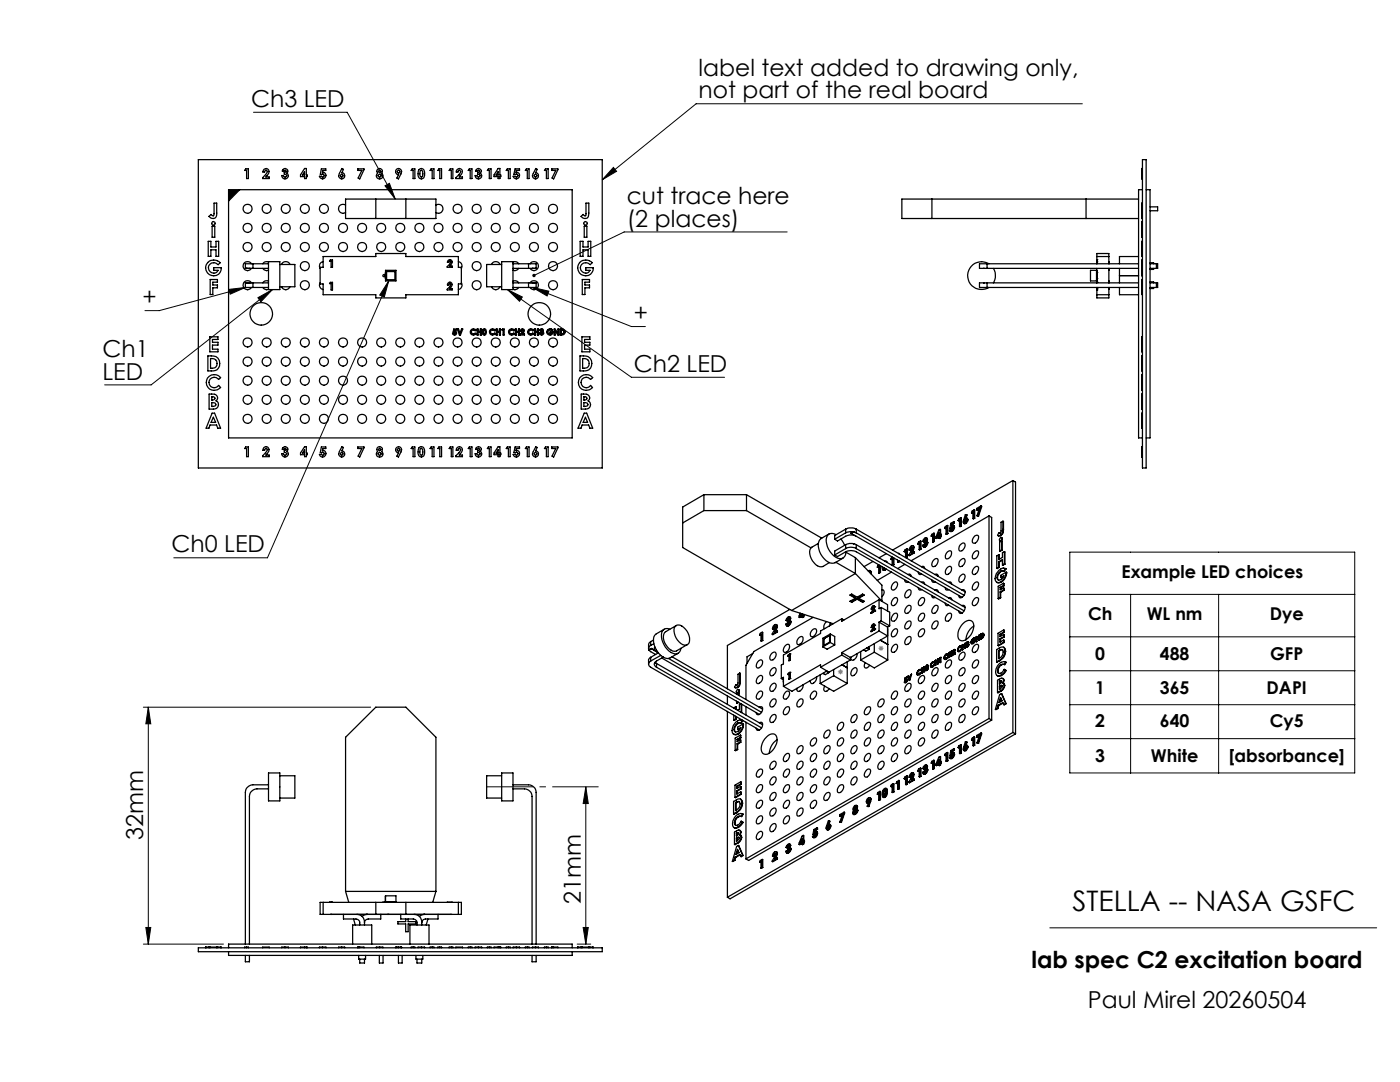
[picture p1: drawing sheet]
<svg xmlns="http://www.w3.org/2000/svg" width="279mm" height="216mm" viewBox="0 0 279 216" stroke-linecap="round" stroke-linejoin="round" font-family="sans-serif">
<defs><g id="words">
<text font-size="5.6" x="214" y="181.8">STELLA -- NASA GSFC</text>
<g font-size="4.7">
<text x="139.4" y="15.1">label text added to drawing only,</text>
<text x="50.1" y="21.4">Ch3 LED</text>
<text x="139.4" y="19.6">not part of the real board</text>
<text x="125.1" y="40.7">cut trace here</text>
<text x="125.1" y="45.2">(2 places)</text>
<text x="28.4" y="60.9">+</text>
<text x="126.5" y="64.1">+</text>
<text x="20.4" y="71.2">Ch1</text>
<text x="20.4" y="75.8">LED</text>
<text x="126.5" y="74.2">Ch2 LED</text>
<text x="34.2" y="110.2">Ch0 LED</text>
<text x="28.6" y="167.6" transform="rotate(-90 28.6 167.6)">32mm</text>
<text x="115.9" y="180.3" transform="rotate(-90 115.9 180.3)">21mm</text>
<text x="205.8" y="193.2">lab spec C2 excitation board</text>
<text x="217.1" y="201">Paul Mirel 20260504</text>
</g>
<g font-size="3.5">
<text x="223.8" y="115.4">Example LED choices</text>
<text x="217.1" y="123.8">Ch</text>
<text x="228.9" y="123.8">WL nm</text>
<text x="253.4" y="123.8">Dye</text>
<text x="218.6" y="131.8">0</text>
<text x="231.5" y="131.8">488</text>
<text x="253.5" y="131.8">GFP</text>
<text x="218.6" y="138.5">1</text>
<text x="231.5" y="138.5">365</text>
<text x="252.8" y="138.5">DAPI</text>
<text x="218.6" y="145">2</text>
<text x="231.5" y="145">640</text>
<text x="253.4" y="145">Cy5</text>
<text x="218.6" y="152.1">3</text>
<text x="229.7" y="152.1">White</text>
<text x="245.2" y="152.1">[absorbance]</text>
</g>
</g></defs>
<g fill="none" stroke="#000" stroke-width=".25">
<path d="M39.6 31.9h80.6v61.5h-80.6zM45.6 37.9h68.6v49.5h-68.6zM47.8 37.9l-2.2 2.2M49 33.7h.6v1.9h-.4v-1.6h-.4zM52.7 33.8a.64 .64 0 0 1 .9 0 .64 .64 0 0 1-.1 .9l-.4 .6h.6v.3h-1.3v-.1a1.8 1.8 0 0 0 .9-1.4l-.2-.1-.3 .3h-.3zM56.5 33.8a.52 .52 0 0 1 .8 0 .52 .52 0 0 1-.1 .8 .63 .63 0 0 1-.1 1.1 .63 .63 0 0 1-.9-.7h.4a.3 .3 0 0 0 .4 .3 .3 .3 0 0 0 0-.5l-.3-.1v-.3h.3a.21 .21 0 0 0 .1-.4 .21 .21 0 0 0-.4 0l-.4 .1zM60.8 33.6h.3v1.3h.2l-.2 .7h-.3v-.4h-.8v-.3zM60.8 34.3v.6h-.4zM64.1 33.7h.9v.3h-.6l-.1 .4a.65 .65 0 0 1 .7 .6 .65 .65 0 0 1-.5 .7 .65 .65 0 0 1-.8-.5h.4a.3 .3 0 0 0 .5 .1 .3 .3 0 0 0 0-.4 .3 .3 0 0 0-.4-.1h-.3zM68.2 33.6l.3 .2-.3 .7a.63 .63 0 0 1 .5 .8 .63 .63 0 0 1-.9 .3 .63 .63 0 0 1-.1-1zM69 39.7h18v3.9h-18zM71.4 33.7h1.2l-.8 2-.3-.2 .7-1.5h-.8z"/>
<path d="M75 39.7v3.9M75.4 33.8a.56 .56 0 0 1 .8 0 .56 .56 0 0 1 0 .8 .64 .64 0 0 1 0 .9 .64 .64 0 0 1-.9 0 .64 .64 0 0 1 .1-.9 .6 .6 0 0 1 0-.8zM79.2 33.8a.64 .64 0 0 1 .8 .1 .64 .64 0 0 1 0 .8l-.5 1-.3-.2 .4-.6a.62 .62 0 0 1-.6-.5 .62 .62 0 0 1 .2-.6zM81 39.7v3.9M82.3 33.7h.5v1.9h-.4v-1.6h-.3zM83.6 33.9a.7 .7 0 0 1 .9-.1 .7 .7 0 0 1 .2 .9 .69 .69 0 0 1-.2 .8 .69 .69 0 0 1-.9 0 1.5 1.5 0 0 1 0-1.6zM83.9 34.1l.2-.1a.98 .98 0 0 1 0 1.3h-.1a.97 .97 0 0 1-.1-1.2zM86 33.7h.6v1.9h-.3v-1.6h-.5zM87.6 33.7h.5v1.9h-.3v-1.6h-.4zM89.9 33.7h.5v1.9h-.3v-1.6h-.5zM91.3 33.8a.64 .64 0 0 1 .9 0 .64 .64 0 0 1-.1 .9l-.4 .6h.6v.3h-1.3v-.1a1.49 1.49 0 0 0 .9-1.4l-.2-.1-.3 .3h-.3zM93.7 33.7h.5v1.9h-.4v-1.6h-.3z"/>
<path d="M95.1 33.8a.52 .52 0 0 1 .8 0 .52 .52 0 0 1-.1 .8 .63 .63 0 0 1-.1 1.1 .63 .63 0 0 1-.9-.7h.4a.3 .3 0 0 0 .4 .3 .3 .3 0 0 0 0-.5l-.3-.1v-.3l.4-.1a.2 .2 0 0 0-.1-.3 .2 .2 0 0 0-.2 0l-.5 .1zM97.5 33.7h.5v1.9h-.4v-1.6h-.3zM99.4 33.6h.4v1.3h.1l-.1 .7h-.4v-.4h-.8v-.3zM99.4 34.3v.6h-.4zM101.2 33.7h.6v1.9h-.3v-1.6h-.5zM102.8 33.7h.9v.3h-.7v.4a.65 .65 0 0 1 .7 .5 .65 .65 0 0 1-.5 .8 .65 .65 0 0 1-.8-.5h.4a.3 .3 0 0 0 .4 .1 .3 .3 0 0 0 .1-.5 .3 .3 0 0 0-.5 0h-.2zM105.1 33.7h.5v1.9h-.4v-1.6h-.4zM106.9 33.6l.3 .2-.3 .7a.62 .62 0 0 1 .5 .8 .62 .62 0 0 1-.9 .3 .62 .62 0 0 1-.1-1zM108.9 33.7h.5v1.9h-.4v-1.6h-.3zM110.1 33.7h1.2l-.8 2-.3-.2 .7-1.5h-.8zM186 39.7v3.9M216.7 39.7v3.9"/>
<path d="M227.2 39.7h-47.2v3.9h47.2M227.9 33.7h.1M227.9 33.9h.1M228 37.9h-.8v49.5h.8M228 33.6h-.1v2.1h.1M228 31.9h.7v61.5h-.7zM228.7 37.9h.8v49.5h-.8M41.5 52.4a1.79 1.79 0 0 1 2.5 0l-.5 .4a1.07 1.07 0 0 0-1.4-.2 1.07 1.07 0 0 0-.3 1.4 1.07 1.07 0 0 0 1.5 .3l.2-.4h-.8v-.5h1.5a1.57 1.57 0 0 1-2.2 1.5 1.57 1.57 0 0 1-.5-2.5zM41.6 48.2h.5v1.1h1v-1.1h.5v3h-.5v-1.4h-1v1.4h-.5zM41.9 55.8h1.5v.5h-.9v.6h.9v.5h-.9v1.4h-.6zM42.3 45.2h.6v2.1h-.6zM42.7 40.5h.6v2a.85 .85 0 0 1-.5 1.1 .85 .85 0 0 1-1.1-.4l.4-.4 .4 .3 .2-.1z"/>
<path d="M49.1 53.6h.1M49.1 53.6h1.4M49.1 56.4h-.1v1h1.5M49.1 56.4h.1M49.1 56.4h1.4M49.1 53.6h.7M49.1 56.4h.7M49.8 53.6h.1M49.8 56.4h.1M50.2 56.4a.89 .89 0 0 0-1.4-.2 .89 .89 0 0 0 0 1.4 .89 .89 0 0 0 1.4-.2M50.2 52.6a.89 .89 0 0 0-1.4-.2 .89 .89 0 0 0 0 1.4 .89 .89 0 0 0 1.4-.2M50.5 52.6h-1.5v1h.1"/>
<path d="M50.5 52.6v1M50.5 56.4v1M50.5 53.6h3.1M50.5 52.6h3.1M50.5 57.4h3.1M50.5 56.4h3.1M52.5 57.4v.1a.91 .91 0 0 0 1.1 .2M52.5 53.6v.1a.91 .91 0 0 0 1.1 .2M53.6 56.1l-.3-.1a.81 .81 0 0 0-.8 .4M53.6 52.3l-.3-.1a.81 .81 0 0 0-.8 .4M53.6 52.2h2.2v5.6h-2.2zM55.8 52.8h3v4.4h-3"/>
<path d="M56.2 57.2a.9 .9 0 0 0 .8 .6 .9 .9 0 0 0 .9-.6M56.2 52.8a.91 .91 0 0 1 .8-.6 .91 .91 0 0 1 .9 .6M63.9 56.4a.9 .9 0 0 0 .6 1.4M64.5 52.2a.88 .88 0 0 0-.6 1.4M64.5 51.2h10.5v-.6h6v.6h10.5v2.1h.6v3.4h-.6v2.1h-10.5v.6h-6v-.6h-10.5v-2.1h-.6v-3.4h.6zM65.9 51.9h.5v1.4h-.3v-1.2h-.3zM65.9 56.3h.5v1.6h-.3v-1.3h-.3zM69 40.9a.9 .9 0 0 0-1.4 .8 .9 .9 0 0 0 1.4 .7M76.9 55v.5M76.9 54.5v.5M76.9 53.9h2.1v2.2h-2.1zM77.2 54.2h1.6v1.6h-1.6z"/>
<path d="M87 40.9a.9 .9 0 0 1 1.4 .8 .9 .9 0 0 1-1.4 .7M89.5 51.9a.49 .49 0 0 1 .7 .1 .49 .49 0 0 1-.1 .7l-.4 .4h.5v.2h-.9v-.1a1.29 1.29 0 0 0 .7-1l-.2-.1-.2 .3h-.3zM89.5 56.4a.47 .47 0 0 1 .6 .1 .47 .47 0 0 1 0 .7l-.4 .4h.5v.3h-.9v-.2a1.26 1.26 0 0 0 .7-1l-.2-.1-.2 .3h-.3zM91.5 52.2a.88 .88 0 0 1 .6 1.4M92.1 56.4a.9 .9 0 0 1-.6 1.4M98.1 57.2a.9 .9 0 0 0 .9 .6 .9 .9 0 0 0 .8-.6M98.1 52.8a.91 .91 0 0 1 .9-.6 .91 .91 0 0 1 .8 .6M100.1 52.2h2.3v5.6h-2.3zM100.1 52.8h-3v4.4h3M102.4 56.1l.2-.1a.81 .81 0 0 1 .9 .4M102.4 52.3l.2-.1a.81 .81 0 0 1 .9 .4M102.4 53.6h3.1"/>
<path d="M102.4 52.6h3.1M102.4 57.4h3.1M102.4 56.4h3.1M103.5 57.4l-.1 .1a.91 .91 0 0 1-1 .2M103.5 53.6l-.1 .1a.91 .91 0 0 1-1 .2M105.5 52.6h1.5v1h-.2M105.5 53.6h1.3M105.5 56.4h1.3M105.5 52.6v1M105.5 56.4v1M105.8 56.4a.89 .89 0 0 1 1.3-.2 .89 .89 0 0 1 0 1.4 .89 .89 0 0 1-1.3-.2M105.8 52.6a.89 .89 0 0 1 1.3-.2 .89 .89 0 0 1 0 1.4 .89 .89 0 0 1-1.3-.2"/>
<path d="M106.2 53.6h.1M106.2 56.4h.1M106.2 53.6h.6M106.2 56.4h.6M106.8 53.6h.1M106.8 56.4h.1M106.8 56.4h.2v1h-1.5M115.7 52.4a1.79 1.79 0 0 1 2.5 0l-.4 .4a1.08 1.08 0 0 0-1.5-.3 1.08 1.08 0 0 0-.3 1.5 1.08 1.08 0 0 0 1.5 .3l.3-.4h-.9v-.5h1.5a1.56 1.56 0 0 1-2.1 1.5 1.56 1.56 0 0 1-.6-2.5zM115.8 48.2h.5v1.1h1.1v-1.1h.5v3h-.5v-1.4h-1.1v1.4h-.5zM116.2 55.8h1.5v.5h-1v.6h1v.5h-1v1.4h-.5zM116.6 45.2h.5v2.1h-.5zM116.9 40.5h.6v2a.85 .85 0 0 1-.4 1.1 .85 .85 0 0 1-1.1-.4l.4-.4 .4 .3 .1-.1z"/>
<path d="M196.3 56.4h.1M196.3 56.4h-.8v1h1.5M196.3 56.4h.7M196.3 53.6h.1M196.3 53.6h.7M197 52.6h-1.5v1h.8M197 53.6h30.2M197 52.6h30.2M197 57.4h30.2M197 56.4h30.2M197 52.6v1M197 56.4v1"/>
<path d="M197.3 52.6a2.78 2.78 0 0 0-4.2 2.4 2.78 2.78 0 0 0 4.2 2.4M198.3 53.6a2.88 2.88 0 0 1 0 2.8M217.6 53.9h1.2v2.2h-1.2zM218.8 54h.1M218.8 56h.1M218.9 57.6h.1M218.9 57.9h.1M218.9 57.4h.1M218.9 56.3h.1M218.9 53.6v2.8v-.1M218.9 52.2h.1M218.9 52.2v.4v-2h2.4v2"/>
<path d="M218.9 51.8h.1M218.9 51.8v.4M218.9 55.6h.1M218.9 54.4h.1M218.9 58.8h2.4M218.9 57.4v2h2.4v-2M218.9 51.2h2.4M221.3 56.1v.3M221.3 53.6v2.8M221.3 52.3v.3M221.3 53.6v.3M221.3 57.4v.3"/>
<path d="M223.4 57.4v1.4h3.8M223.4 53.6v2.8M223.4 55h3.8M227.2 51.2h-3.8v1.4M227.9 53.6v1.4h.1M227.9 52v.4M227.9 42.5v1.1h.1M227.9 44.6v.3h.1M227.9 52.8v.6M227.9 52.4v.4h.1M227.9 56.9h.1M227.9 53.4h.1"/>
<path d="M227.9 56.3h.1M227.9 57.4h.1M227.9 53.6h.1M227.9 52.4h.1M227.9 53.4v.2M227.9 52h.1M227.9 42.5h.1M227.9 44.6h.1M228 51.9l-.1 .1M228 44.2h-.1v.4M228 40.5h-.1v2M228 45.2h-.1v2.1h.1"/>
<path d="M228 48.2h-.1v3h.1M228 55.8h-.1v3h.1M229.5 52.4h.7v.2M229.5 56.2h.7v.2M229.5 41.3h1.5v.8h-1.5M229.5 52.6h1.5v1h-1.5M229.5 56.4h1.5v1h-1.5M230.2 53.6v.2h-.7M230.2 57.4v.2h-.7M230.8 52.6v1M230.8 56.4v1M41.4 75.4a1.66 1.66 0 0 1 2.6 0l-.4 .3a1.06 1.06 0 0 0-1.5-.2 1.06 1.06 0 0 0 0 1.6 1.06 1.06 0 0 0 1.5-.2l.4 .4a1.62 1.62 0 0 1-2.2 .3 1.62 1.62 0 0 1-.4-2.2z"/>
<path d="M41.5 71a2.05 2.05 0 0 1 2.3 1 1.48 1.48 0 0 1-1.6 2h-.7zM41.7 78.6h.5a.81 .81 0 0 1 1 .3 .81 .81 0 0 1-.1 1.1 .88 .88 0 0 1 .5 1 .88 .88 0 0 1-1 .6h-.9zM41.9 67.2h1.6v.5h-1.1v.6h1.1v.6h-1.1v.8h1.1v.5h-1.6zM42 71.5a1.01 1.01 0 0 1 1.3 1 1.01 1.01 0 0 1-1.3 1zM42.3 79.2h.5a.39 .39 0 0 1 0 .6 .39 .39 0 0 1-.5 0zM90.6 65.7h.5v.1h-.4v.3a.41 .41 0 0 1 .4 .4 .41 .41 0 0 1-.3 .4 .41 .41 0 0 1-.5-.4h.3a.18 .18 0 0 0 .2 .1 .18 .18 0 0 0 .1-.2 .18 .18 0 0 0-.3 0l-.2-.1zM91.3 65.7h.2l.3 .8 .3-.8h.3l-.5 1.2h-.2zM94.1 65.8a.69 .69 0 0 1 .9 0l-.2 .2a.41 .41 0 0 0-.6-.1 .41 .41 0 0 0 0 .6 .41 .41 0 0 0 .6 0l.2 .1a.64 .64 0 0 1-1 .1 .64 .64 0 0 1 .1-.9zM95.2 65.7h.2v.4h.4v-.4h.3v1.2h-.3v-.6h-.4v.6h-.2zM96.3 65.8a.43 .43 0 0 1 .6-.1 .43 .43 0 0 1 .1 .6 .44 .44 0 0 1-.4 .6 .44 .44 0 0 1-.4-.6zM96.5 65.9l.2-.1a.6 .6 0 0 1 0 .8l-.2-.1zM97.9 65.8a.69 .69 0 0 1 .9 0l-.1 .2a.45 .45 0 0 0-.8 .1v.3l.2 .2 .6-.1 .1 .1a.64 .64 0 0 1-.9 .1 .64 .64 0 0 1 0-.9z"/>
<path d="M99 65.7h.2v.4h.5v-.4h.2v1.2h-.2v-.6h-.5v.6h-.2zM100.3 65.7h.3v1.2h-.2v-1.1h-.2zM101.7 65.8a.69 .69 0 0 1 .9 0l-.1 .2-.2-.1a.42 .42 0 0 0-.6 .2 .42 .42 0 0 0 .2 .5 .42 .42 0 0 0 .6-.1l.1 .1a.64 .64 0 0 1-.9 .1 .64 .64 0 0 1 0-.9zM102.8 65.7h.2v.4h.5v-.4h.2v1.2h-.2v-.6h-.5v.6h-.2zM104 65.7a.39 .39 0 0 1 .6 0 .39 .39 0 0 1-.1 .6l-.3 .3h.5v.3h-.8l.5-.9-.2-.2-.1 .2h-.2zM105.5 65.8a.69 .69 0 0 1 .9 0l-.1 .2a.42 .42 0 0 0-.6-.1 .42 .42 0 0 0 0 .7 .42 .42 0 0 0 .6-.1l.1 .1a.64 .64 0 0 1-.9 .1 .64 .64 0 0 1 0-.9zM106.6 65.7h.3v.4h.4v-.4h.2v1.2h-.2v-.6h-.4v.6h-.3zM107.8 65.8a.33 .33 0 0 1 .5-.2 .33 .33 0 0 1 0 .6 .38 .38 0 0 1-.1 .6 .38 .38 0 0 1-.5-.3h.2a.19 .19 0 0 0 .2 .2 .19 .19 0 0 0 .2-.3l-.3-.1 .2-.5-.5 .1zM109.3 65.8l.6-.2 .4 .2-.2 .2a.43 .43 0 0 0-.6-.2 .43 .43 0 0 0-.1 .7 .43 .43 0 0 0 .7-.1h-.3v-.2h.5a.61 .61 0 0 1-.8 .6 .61 .61 0 0 1-.2-1zM110.6 65.7h.2l.5 .7v-.7h.2v1.2h-.2l-.5-.9v.9h-.2zM111.8 65.7a.67 .67 0 0 1 1 .6 .67 .67 0 0 1-1 .6zM112 65.9a.39 .39 0 0 1 .5 .3 .39 .39 0 0 1-.5 .4z"/>
<path d="M115.7 75.4a1.66 1.66 0 0 1 2.6 0l-.4 .3a1.05 1.05 0 0 0-1.6-.2 1.05 1.05 0 0 0 0 1.6 1.05 1.05 0 0 0 1.6-.2l.4 .4a1.6 1.6 0 0 1-2.3 .3 1.6 1.6 0 0 1-.3-2.2zM115.7 71a2.05 2.05 0 0 1 2.3 1 1.48 1.48 0 0 1-1.6 2h-.7zM116 78.6h.5a.82 .82 0 0 1 1 .3 .82 .82 0 0 1-.1 1.1 .88 .88 0 0 1 .4 1 .88 .88 0 0 1-1 .6h-.8zM116.1 67.2h1.6v.5h-1v.6h1v.6h-1v.8h1v.5h-1.6zM116.3 71.5a1.01 1.01 0 0 1 1.3 1 1.01 1.01 0 0 1-1.3 1zM116.5 79.2l.6 .1v.3l-.6 .2zM227.9 77.3v.6h.1M227.9 72.5v1.5h.1M227.9 80v.8M227.9 79.4v.6M227.9 76.3v.6M227.9 75.7v.6"/>
<path d="M227.9 68.3h.1M227.9 68.9h.1M227.9 69.7h.1M227.9 67.7h.1M227.9 78.6h.1M227.9 75.4v.3h.1M227.9 76.9v.4M227.9 75.4h.1M227.9 77.3h.1M227.9 76.9h.1M227.9 72.5h.1M227.9 80h.1"/>
<path d="M227.9 79.4h.1M227.9 76.3h.1M228 74.8h-.1v.6M228 71h-.1v1.5M228 78.7h-.1v.7M228 67.2h-.1v3h.1M42.3 80.3l.5 .1a.33 .33 0 0 1 .3 .3 .33 .33 0 0 1-.3 .3l-.5 .1zM42.3 82.4h.5l1.2 3h-.5l-.3-.6h-1.3l-.2 .6h-.6zM42.6 83.3l.4 1h-.9zM49 89.2h.6v1.9h-.4v-1.6h-.4zM52.7 89.3a.64 .64 0 0 1 .9 .1 .64 .64 0 0 1-.1 .8l-.4 .6h.6v.3h-1.3v-.2a1.8 1.8 0 0 0 .9-1.3l-.2-.1-.3 .4h-.3zM56.5 89.3a.52 .52 0 0 1 .8 0 .52 .52 0 0 1-.1 .8 .63 .63 0 0 1-.1 1.1 .63 .63 0 0 1-.9-.7h.4a.29 .29 0 0 0 .4 .3 .29 .29 0 0 0 0-.5l-.3-.1v-.3h.3a.21 .21 0 0 0 .1-.4 .21 .21 0 0 0-.4 0v.2h-.4z"/>
<path d="M60.8 89.7v.7h-.4zM60.8 89.1h.3v1.3h.2l-.2 .7h-.3v-.4h-.8v-.3zM64.1 89.2h.9v.3h-.6l-.1 .4a.65 .65 0 0 1 .7 .6 .65 .65 0 0 1-.5 .7 .65 .65 0 0 1-.8-.5h.4a.29 .29 0 0 0 .4 .1 .29 .29 0 0 0 .1-.4 .29 .29 0 0 0-.4-.1h-.3zM68.2 89.1l.3 .2-.3 .7a.63 .63 0 0 1 .5 .8 .63 .63 0 0 1-.9 .3 .63 .63 0 0 1-.1-1zM71.4 89.2h1.2l-.8 2-.3-.2 .7-1.5h-.8zM75.4 89.3a.57 .57 0 0 1 .8 0 .57 .57 0 0 1 0 .8 .63 .63 0 0 1 0 .9 .63 .63 0 0 1-.9 0 .63 .63 0 0 1 .1-.9 .65 .65 0 0 1 0-.8zM79.2 89.3a.63 .63 0 0 1 .8 .1 .63 .63 0 0 1 0 .8l-.5 1-.3-.2 .4-.7a.6 .6 0 0 1-.6-.3 .6 .6 0 0 1 .2-.7zM82.3 89.2h.5v1.9h-.4v-1.6h-.3zM83.6 89.4a.7 .7 0 0 1 .9-.1 .7 .7 0 0 1 .2 .9 .72 .72 0 0 1-.6 1 .72 .72 0 0 1-.7-1zM83.9 89.6l.2-.1a.94 .94 0 0 1 0 1.3h-.1a.9 .9 0 0 1-.1-1.2zM86 89.2h.6v1.9h-.3v-1.6h-.5zM87.6 89.2h.5v1.9h-.3v-1.6h-.4z"/>
<path d="M89.9 89.2h.5v1.9h-.3v-1.6h-.5zM91.3 89.3a.64 .64 0 0 1 .8 .1 .64 .64 0 0 1 0 .8l-.4 .6h.6v.3h-1.3v-.2a1.49 1.49 0 0 0 .9-1.3l-.2-.1-.3 .4h-.3zM93.7 89.2h.5v1.9h-.4v-1.6h-.3zM95.1 89.3a.52 .52 0 0 1 .8 0 .52 .52 0 0 1-.1 .8 .63 .63 0 0 1-.1 1.1 .63 .63 0 0 1-.9-.7h.4a.29 .29 0 0 0 .4 .3 .29 .29 0 0 0 0-.5l-.3-.1v-.3l.4-.1a.2 .2 0 0 0-.1-.3 .2 .2 0 0 0-.2 0l-.1 .2h-.4zM97.5 89.2h.5v1.9h-.4v-1.6h-.3zM99.4 89.7v.7h-.4zM99.4 89.1h.4v1.3h.1l-.1 .7h-.4v-.4h-.8v-.3zM101.2 89.2h.6v1.9h-.3v-1.6h-.5zM102.8 89.2h.9v.3h-.7v.4a.65 .65 0 0 1 .7 .5 .65 .65 0 0 1-.5 .8 .65 .65 0 0 1-.8-.5h.4a.3 .3 0 0 0 .4 .1 .3 .3 0 0 0 .1-.5 .3 .3 0 0 0-.5 0h-.2zM105.1 89.2h.5v1.9h-.4v-1.6h-.4zM106.9 89.1l.3 .2-.3 .7a.62 .62 0 0 1 .5 .8 .62 .62 0 0 1-.9 .3 .62 .62 0 0 1-.1-1zM108.9 89.2h.5v1.9h-.4v-1.6h-.3z"/>
<path d="M110.1 89.2h1.2l-.8 2-.3-.2 .7-1.5h-.8zM116.5 80.3l.6 .1a.33 .33 0 0 1 .2 .3 .33 .33 0 0 1-.2 .3l-.6 .1zM116.6 82.4h.5l1.2 3h-.6l-.2-.6h-1.3l-.2 .6h-.6zM116.8 83.3l.5 1h-.9zM140.5 98.7l-4.3 2.5v8.1l21.8 12.5M140.5 98.7v3.2M140.5 98.7h8.5M149 98.7v3.2M149 98.7l15 8.7M202.1 95.9v50.3M202.1 95.9l.6 .3v50.2M202.1 95.9l-23.9 13.8"/>
<path d="M227.9 80.8v.8h.1M227.9 80.8h.1M227.9 89.4h.1M228 82.4h-.1v3h.1M228 89.1h-.1v2.1h.1M140.5 101.9l-4.3 2.5M140.5 101.9h8.5M149 101.9l12.9 7.4M163.3 108.4l-1.3 .8a1.44 1.44 0 0 0-.3 1.8 2.4 2.4 0 0 0 2.6 2l1.2-.7M165.5 106.5l-1.7 1a2.75 2.75 0 0 0 .3 3.6 2.33 2.33 0 0 0 2.6 1.2l1.5-.9M166.8 112.2l3.9 2.2M166.9 106.7a1.25 1.25 0 0 0-1.5-.1 1.25 1.25 0 0 0-.5 1.5 3.9 3.9 0 0 0 2.7 3.4 1.16 1.16 0 0 0 1.2-1.4"/>
<path d="M167.8 107.6l.8 1.2M168.8 110.1a2.39 2.39 0 0 1 2.1 0l21.1 12.2M168.8 109.5a2.13 2.13 0 0 1 2.1 0M168.8 105.6a2.39 2.39 0 0 1 2.1 0M168.8 105.6l-2.2 1.3v.7M168.8 108.7l-2.2 1.3v.7M168.8 110.1l-1.7 1-.5-.4M168.8 109.5l-2.2 1.2M168.8 105.6v.7M168.8 108.7v.8M168.8 106.3l-2.2 1.3M168.8 110.2l1.9 1.1"/>
<path d="M169.7 118.7l1 .5v.2M169.7 119.9l.3 .2M169.8 106.4h.1M169.8 106.4l22.2 12.8M170.3 108.5h.1M170.3 108.5l.6 .2M170.3 108.5l-.8-.1-.7 .3M170.3 106.1l.6 .2M170.3 106.1h.1M170.3 106.1h-.6l-.9 .2M170.3 106.1l-.5 .3M170.7 114.4l-12.7 7.4"/>
<path d="M170.7 111.3v3.1M170.7 114.4l5.3 5.5M170.7 119.4l-1.1 .6 .4 .2M170.7 119.4l-1.1-.7 .4-.2 1.1 .7 1.1-.7 .3 .2-1.1 .7M170.7 111.3l5.3 5.5v3.1M170.8 106.9a2.51 2.51 0 0 0-2 .1l-1.7 .9-.5-.3M170.9 109.5l21.5 12.4M170.9 105.6v.7M170.9 108.7v.8M170.9 108.7l21.7 12.5M170.9 106.3l21.5 12.5M170.9 105.6l21.7 12.5"/>
<path d="M171.1 119.6l-1.1 .6M171.1 119.6l1.1 .6M171.1 119.5l1.1 .6M171.1 119.5l-1.1 .6M171.1 119.5v.1M171.4 119.4l1.1 .6-.3 .2M172.4 118.7l-1 .5v.2M172.4 119.9l-.2 .2M173.2 113.9l.3-.1 .2 .3M173.6 113.8l.2 .4M173.7 114.1l.1 .1M173.7 114.1v.3"/>
<path d="M173.8 114.2v.3M174.2 112l-1.8 1.1M175.1 113.2l.3-.2v1.3M175.4 113.1l-.3 .1M175.4 112.7l-.3 .5M175.4 119.7l-7.4 4.3v-.5M175.4 119.7v1.8l.5-.3M175.4 119.7l1.7 .9v1.4M175.6 114.2l-.2 .1M175.6 112.9v1.3M175.6 114.2h.1M175.7 114.2l-.3 .1"/>
<path d="M175.7 112.9v1.3M176 117.7h.1a.83 .83 0 0 1-.1 1.4M176 119.9v.1M176.1 113.1l.1 .6h.3M176.2 113.7l.2 .1M176.3 113.2l.1 .2h.2M176.4 113.3l.1 .1M176.5 113.7l.1 .1M176.6 112l.4 .2M176.6 113.8h-.3M176.7 113.5l-.2 .2M176.8 112h.2"/>
<path d="M176.8 113.6l-.2 .2M176.9 110.5l-1.5 .8M176.9 112l.2 .2M177.8 111.6l.2-.2v1.4M177.9 114.2l-2.8 1.6M178 111.6h-.2M178.1 111.2l-.3 .4M178.2 116.5a.56 .56 0 0 1 .8-.3 1.07 1.07 0 0 1-.9 1.5 .8 .8 0 0 1 .1-1.2zM178.2 119.6a.56 .56 0 0 1 .8-.3 1.07 1.07 0 0 1-.9 1.5 .8 .8 0 0 1 .1-1.2zM178.3 112.6l-.3 .2M178.3 111.3v1.3M178.3 112.6l.1 .1"/>
<path d="M178.4 112.7l-.4 .1M178.4 111.3v1.4M179.1 111.8v.3M179.4 112l-.3 .1M179.4 110.4v.1M179.4 111.9v.1M179.4 112l.1 .1M179.4 110.4l.1 .1M179.4 110.4l-.1 .1M179.5 112.1h-.4M179.5 110.5h.1M179.5 112v.1"/>
<path d="M180.4 110.1l.3-.2v1.3M180.6 115.7a.4 .4 0 0 0 .1 .4 .4 .4 0 0 0 .5 0h.1M180.6 112.6l-1.5 .9M180.7 110l-.3 .1M181 111.1l-.3 .1M181 109.5h.1v1.6M181 109.5v1.6M181 111.1h.1M181 109.5l-.4 .2-.2 .4M181.1 117.8l.4-.1a.96 .96 0 0 1 .2 1 .96 .96 0 0 1-.9 .6 1.01 1.01 0 0 1 .3-1.5zM181.1 111.1l-.4 .1M181.2 114.7l.1-.1a.37 .37 0 0 1 .5 .4"/>
<path d="M181.7 109.6l.1 .1M181.7 109.6l-.3 .1M181.8 109.7h-.4M181.9 109.2l.2 .1-.1 .3-.6 1.2M181.9 109.2l-.2 .4M181.9 109.2l.1 .1M182 109.3l-.2 .4M182 110l-.1 .3 .4-.3M182 110l.1 .1M182.1 109.3h-.1M182.1 110.1v.1M182.2 108.9h.1"/>
<path d="M182.3 108.9l.1 .3M182.3 109.1l-.1-.2a.76 .76 0 0 0-.8 .8M182.3 109.1l-.3 .9M182.3 110l.1 .3M182.3 110v.3M182.3 110.3h.1M182.3 110.3l-.9 .5M182.3 109.1l.1 .1M182.4 109.2l-.3 .9M182.4 110.3l-1 .5M183.2 108.5l.2-.2v1.4M183.3 114.2l.2 .4 .4-.1"/>
<path d="M183.3 117.3l.2 .4h.4M183.4 108.5h-.2M183.7 109.5l-.3 .2M183.7 107.9l.1 .1v1.6M183.7 107.9v1.6M183.7 107.9l-.4 .3-.1 .3M183.7 109.5l.1 .1M183.8 119.4l.2-.2 .4 .1a1.07 1.07 0 0 1-.9 1.5 .97 .97 0 0 1 .3-1.4zM183.8 109.6l-.4 .1M183.9 113.1h.5l.1 .4M183.9 116.2l.1-.1a.4 .4 0 0 1 .5 .5M184.3 109.1h.4"/>
<path d="M184.4 108.7l-.3 .1 .1 .3 .4-.1M184.4 108.7l.1 .1M184.4 107.9l-.2 .1M184.4 107.9h.1M184.5 108.3h.2a.25 .25 0 0 1 0 .3 .25 .25 0 0 1-.3 .1M184.5 108.3h.3M184.5 107.9l-.3 .1M184.6 109l.1 .1M184.6 107.6l.1 .1-.2 .2M184.6 107.6l.1 .1-.2 .4v.2M184.6 107.6l-.2 .3M184.9 107.3l.2 .3"/>
<path d="M185 107.6l-.1-.2h-.3l-.4 .6M185 107.6l-.2 .4 .2 .1 .1 .2M185 107.6h.1M185.1 108.3l-.2 .5-.3 .2M185.1 108.3h.1M185.1 107.6l-.2 .4 .3 .3M185.2 108.3l-.2 .5-.3 .3M185.8 107l.3-.2v1.3M185.9 118.8a.4 .4 0 0 0 .2 .4 .4 .4 0 0 0 .5 0M185.9 115.7a.4 .4 0 0 0 .2 .4 .4 .4 0 0 0 .5 0M186.1 106.9l-.3 .1M186.4 106.4h.1v1.6"/>
<path d="M186.4 106.4v1.6M186.4 108l-.3 .1M186.4 108h.1M186.4 106.4l-.4 .2-.2 .4M186.5 111.6l.4-.2a.92 .92 0 0 1-.3 1.6l-.4 .1a1.01 1.01 0 0 1 .3-1.5zM186.5 108l-.4 .1M186.6 117.8l.3-.1 .3 .4M186.6 114.7l.3-.2 .3 .5M186.6 119.2h.1M186.6 116.1h.1M187.4 107.2l-.6 .2M187.4 106.3v.5l-.3 .2z"/>
<path d="M187.4 107.4v-.3l-.6 .3M187.4 106.6l-.1 .3M187.6 105.6l.1 1M187.6 105.6l-.2 .2-.6 1.3v.3M187.6 105.6v1h.1M187.6 106.9v.3M187.6 107.2l-.2 .2M187.6 107.2l.1 .1M187.6 106.9l.1 .1M187.7 107v.3M187.7 107.3l-.3 .1M187.7 106.6l.2 .3"/>
<path d="M187.7 106.6v.3M187.7 106.9h-.1M187.7 106.9h.2M187.9 106.9l-.2 .1M188.5 105.4l.3-.2v1.4M188.7 117.3a.37 .37 0 0 0 .4 .5l.2-.1M188.8 105.4h-.3M188.9 110.3a.55 .55 0 0 1 1-.2 1.14 1.14 0 0 1-1.1 1.4 .91 .91 0 0 1 .1-1.2zM188.9 113.4a.53 .53 0 0 1 .5-.4 .53 .53 0 0 1 .5 .3v.2a1.07 1.07 0 0 1-1.1 1.1 .89 .89 0 0 1 .1-1.2zM189.1 104.8l.1 .1v1.6M189.1 104.8v1.6M189.1 106.4l-.3 .2"/>
<path d="M189.1 106.4l.1 .1M189.1 104.8l-.4 .3-.2 .3M189.2 106.5l-.4 .1M189.3 119.3a.4 .4 0 0 1 .4 0 .4 .4 0 0 1 .2 .4M189.3 116.2l.1-.1a.4 .4 0 0 1 .5 .5M189.6 106l.1 .1M189.6 105.4h.3M189.8 105.6l-.3 .3h.4M189.8 105.6l.1 .1M189.8 105.3l-.2 .1M189.8 105.3l.1 .1M189.9 104.6l.1 .2"/>
<path d="M189.9 105.9l.1 .1M189.9 104.6h.1M190 104.8h.3l.1 .3M190 105.2v-.1a.29 .29 0 0 1 .1 .4 .29 .29 0 0 1-.3 .1M190 105.2l-.2 .1M190 105.2h.1M190 106h-.3M190 104.6v.2M190.1 105.2l-.2 .2M190.1 105.2h.1M190.3 104.8l.1 .1M190.4 104.9l.1 .3"/>
<path d="M190.4 104.1l.1 .3M190.4 104.1v.2M190.4 104.3l.1 .1M190.4 104.1l-.6 .3-.2 1M190.4 104.3l-.5 .3M190.4 105.1v.3l-.5 .5M190.4 105.1l.1 .1M190.5 104.4l-.5 .2M190.5 105.2l-.2 .5-.3 .3M191.2 103.9l.3-.2v1.3M191.5 103.8l-.3 .1M191.6 114.9a.6 .6 0 0 1 .9-.2 1.07 1.07 0 0 1-.9 1.5 .82 .82 0 0 1 0-1.3z"/>
<path d="M191.6 108.7a.67 .67 0 0 1 .9-.3 1.11 1.11 0 0 1-.9 1.6 .84 .84 0 0 1 0-1.3zM191.6 111.8a.67 .67 0 0 1 .9-.3 1.09 1.09 0 0 1-.9 1.6 .82 .82 0 0 1 0-1.3zM191.7 103.3h.1v1.7M191.7 103.3v1.6M191.7 104.9l-.2 .1M191.7 103.3l-.4 .2-.1 .4M191.7 104.9l.1 .1M191.8 105h-.3M192 117.8l.3-.1a.96 .96 0 0 1 .2 1 .96 .96 0 0 1-.9 .6l-.3-.5M192.3 104.4l.2 .1M192.5 104h.1M192.6 104v.1"/>
<path d="M192.6 103.6h.1a.21 .21 0 0 1 .1 .3 .21 .21 0 0 1-.3 .1M192.6 103.6l-.1 .4M192.6 103.6l.2 .1M192.7 104.4l.1 .1M192.8 104.5h-.4M192.8 103.7l-.2 .3M192.8 103.7h.1M192.9 102.7l-.2 .7h.3l.1 .2M192.9 102.7h-.2l-.4 1.2v.5h.4M192.9 102.7l.1 .1-.2 .5M192.9 103.4l.3 .3M193.1 103.6l-.4 .8"/>
<path d="M193.1 103.6l.1 .1M193.2 103.7l-.4 .8M193.9 102.3l.3-.2v1.4M194.2 102.3h-.3M194.4 101.7l.1 .1v1.6M194.4 101.7v1.6M194.4 103.3l.1 .1M194.4 101.7l-.4 .3-.1 .3M194.4 103.3l-.2 .2M194.5 103.4l-.3 .1M194.6 119.4l.2-.2 .4 .1a1.11 1.11 0 0 1-1 1.5 1.01 1.01 0 0 1 .4-1.4zM194.6 116.3l.4-.2 .2 .1a1.11 1.11 0 0 1-1 1.5 1.01 1.01 0 0 1 .4-1.4z"/>
<path d="M194.6 113.2l.4-.2a.92 .92 0 0 1-.3 1.5l-.5 .1a1.01 1.01 0 0 1 .4-1.4zM194.6 106.9h.6a1.11 1.11 0 0 1-1 1.5 1.01 1.01 0 0 1 .4-1.5zM194.6 110.1l.6-.1a1.13 1.13 0 0 1-1 1.5 1.01 1.01 0 0 1 .4-1.4zM194.9 101.7l.6-.3-.5 1.5M195 102.9l.3 .1M195 102.9h.2M195.2 102.9l.1 .1M195.4 101.5l-.4 .3-.1-.1M195.8 100.9l.1 .2M195.8 100.9v.2M195.8 100.9l-.9 .6v.2M195.8 101.1h.1"/>
<path d="M195.8 101.1l-.6 1.8M195.9 101.1l-.6 1.9M197.4 102.9l.5 .4v40.4M197.4 102.9l-15.6 9M197.4 102.9v40.5M198.9 116.2l.1 .1M199 115.3h.1M199.1 115.3v.3l.2 .1M199.2 106.9h.5M199.3 110.7l.1 .9M199.3 110.7l-.4 .2v2.5M199.3 112.1v1.1"/>
<path d="M199.3 112.1l.8-.4v1M199.3 113.2l-.4 .2M199.3 113.2h.1M199.3 112.1h.1M199.4 112.1v1.1M199.4 113.2l-.4 .3-.1-.1M199.5 106.4l-.1-.1-.3 .5M199.5 107.9h.3M199.6 117.2v.5l.7-.4M199.6 118.1v1.1M199.6 119.2l-.4 .3M199.6 119.2l.1 .1"/>
<path d="M199.6 118.1l.1 .1M199.6 117.2l.1 .1M199.6 106.8l-.5 .1h.1M199.6 106.8l.1 .1M199.7 114a1.54 1.54 0 0 0-.7 1.3M199.7 107.9h.1M199.7 117.3v.3M199.7 118.2v1.1M199.7 119.3l-.5 .2M199.7 114h.1M199.7 115.2l.6-.3a.87 .87 0 0 1-1.3 .7v-.3M199.7 116.1l.1 .1"/>
<path d="M199.8 114a1.67 1.67 0 0 0-.7 1.3M199.8 107.3l.2 .2M199.8 116.2h-.8M199.9 107.9l.1 .1v1.8M199.9 107.9l-.4 .3v1.8M199.9 109.7l.1 .1M199.9 107.9v1.8M199.9 109.7l-.4 .3M199.9 107.5v-.1a.33 .33 0 0 0-.4 .1 .33 .33 0 0 0 .1 .4h.1M199.9 107.5l-.2 .4M199.9 107.5h.1M200 109.8l-.5 .2"/>
<path d="M200 107.5l-.2 .4M200.1 111.8l-.7 .3M200.2 105.6l-.1 .7-.5 .5M200.2 104l-.4 .2v2l-.4 .2M200.2 104l.1 .1v1.6M200.2 105.6l.1 .1M200.2 104v1.6M200.3 105.7l-.1 .6-.5 .6M200.3 116.4v.4M200.3 117.3v.4M200.3 115l-.5 .3-.1-.1M200.3 116.4l.1 .5"/>
<path d="M200.3 117.3l.1 .5M200.3 116.4l-1.1 .6v2.5M200.3 116.8l-.7 .4M200.3 117.7l-.7 .4M200.3 117.7l.1 .1M200.3 116.8l.1 .1M200.3 113.9l-.3-.1-.3 .2M200.3 113.9l.1 .1M200.4 117.8l-.7 .4M200.4 116.9l-.7 .4M200.4 114h-.6M200.4 110.1h.2v2.5"/>
<path d="M200.4 110.1l-.3 .2v.9l-.8 .5v-1M200.4 110.1v2.4M200.4 112.5l-.3 .2M200.4 112.5l.2 .1M200.6 112.6l-.5 .1M200.6 113.4l.2 .1M200.7 113.5l-.2-.1a1.9 1.9 0 0 0-1.6 2.7l.3 .2 .5-.2M200.7 113.5l-.4 .4M200.7 113.5h.1M200.8 113.5l-.4 .5M200.8 114.3a2.37 2.37 0 0 1-1.1 1.8M200.8 114.2l.1 .1"/>
<path d="M200.8 114.2l-1.1 .6v.4M200.8 114.2v.1M200.8 114.3h.1M200.9 114.3a2.37 2.37 0 0 1-1.1 1.9M129.5 129.7h.1M129.5 129.7l1.3 .9M129.9 131.9a.66 .66 0 0 0-.5 .6 .66 .66 0 0 0 .5 .6l21.7 12.6M129.9 131.2l-.5 .5v.8M129.9 128.8a.65 .65 0 0 0-.4 .9M129.9 128l-.4 .5-.1 .9M129.9 128v.8M129.9 131.2v.7"/>
<path d="M130 129.4h.1M130 129.4l1 .6M130 129.4l-.5 .3M130 129.4l1.3 .8M130.4 127.7l-.5 .3M130.5 128.4l-.6 .4M130.7 129.1l-.1 .5 .4 .4M130.7 132.2l.3 .2v.7M130.9 132.3l21.3 12.3M131 133.1l21 12.1M131 129.8v.2M131.4 130.3l-1.5 .9"/>
<path d="M131.9 130.8l-2 1.1M132.1 131.3l19.5 11.3M132.4 131.1l-1.4 .8a.64 .64 0 0 0-.4 .6 .64 .64 0 0 0 .4 .6M132.6 125.6l-1.6 .9a2.27 2.27 0 0 0-.1 3l.7 1 .8 .6M133.4 131.4l18.6 10.7M133.7 125.6a1.2 1.2 0 0 0-1.4 .1 1.2 1.2 0 0 0-.3 1.4 3.5 3.5 0 0 0 3.1 3.4 1.19 1.19 0 0 0 .8-1.1M134.1 131.1l18.1 10.4M134.8 124.9a1.38 1.38 0 0 1 2 .6l.3 .4a2.18 2.18 0 0 1 .1 2.7 2.19 2.19 0 0 1-2.5-1.7 1.93 1.93 0 0 1 .1-2zM135 124.8l-2.1 1.2a1.94 1.94 0 0 0 .1 2.8l.2 .4a1.45 1.45 0 0 0 1.8 .7l2.2-1.3M135.3 130.4l-1.6 .9a1.26 1.26 0 0 1-1.3-.2M145.2 138.9v1.6M146.8 137.2h.4"/>
<path d="M147 136.7l-.1-.1-.3 .5M147 138.2l.1 .1M147 139.9v.4M147.1 138.3h.2M147.1 137.1l-.5 .1h.2M147.1 137.1l.1 .1M147.2 138.2l.1 .1M147.4 137.6l.1 .2M147.4 138.3l.1 .5M147.4 138.3l-.4 .2M147.4 138.3v.4M147.4 137.8l-.2 .4"/>
<path d="M147.4 137.8v-.1a.34 .34 0 0 0-.4 .1 .34 .34 0 0 0 .1 .4h.1M147.4 137.8h.1M147.5 137.8l-.2 .5M147.6 135.9v.7l-.5 .5M147.6 134.3l-.3 .2-.1 2-.3 .2M147.6 134.3l.1 .1v1.6M147.6 135.9l.1 .1M147.6 134.3v1.6M147.7 136l-.1 .8-.4 .4M150.2 130.4l-1.1 .7v1.3M151.4 138l.3-.1 .4 .1a1.07 1.07 0 0 1-1 1.5 1.01 1.01 0 0 1 .3-1.5zM151.4 131.8l.5-.1a.97 .97 0 0 1 .2 1 .97 .97 0 0 1-1 .6 1.01 1.01 0 0 1 .3-1.5z"/>
<path d="M151.4 134.9l.5-.1a.96 .96 0 0 1 .2 1 .96 .96 0 0 1-1 .6 1.01 1.01 0 0 1 .3-1.5zM151.6 126.7l.3-.1v1.3M151.9 126.7h-.3M152.1 126.2h.1v1.6M152.1 126.2v1.5M152.1 127.7l-.2 .2M152.1 127.7l.1 .1M152.1 126.2l-.4 .2-.1 .3M152.2 127.8l-.3 .1M153.9 136.7a.53 .53 0 0 1 .5-.3 .53 .53 0 0 1 .5 .2 1.14 1.14 0 0 1-1.1 1.3 .82 .82 0 0 1 .1-1.2zM153.9 130.5a.53 .53 0 0 1 .5-.4 .53 .53 0 0 1 .5 .3l-.1 .5a.76 .76 0 0 1-1.1 .7 1.01 1.01 0 0 1 .2-1.1zM153.9 133.6a.53 .53 0 0 1 .5-.4 .53 .53 0 0 1 .5 .3l-.2 .8a.66 .66 0 0 1-1 .4 1.01 1.01 0 0 1 .2-1.1z"/>
<path d="M154.1 139.6l.3-.1h.4a1.07 1.07 0 0 1-1 1.5 .97 .97 0 0 1 .3-1.4zM154.4 125.3l-.2 .2M154.4 125.3l.1 .1M154.5 125.4l-.3 .1M154.6 125h.2a2.02 2.02 0 0 1-.7 1.4v.2M154.6 125l-.2 .3M154.6 125h.1M154.7 125l-.2 .4M154.7 125.8l-.1 .2 .4-.2M154.7 125.8h.1M154.8 125h-.1M154.8 125.8v.1"/>
<path d="M154.9 124.6l.1 .1M155 124.7l.2 .3M155 124.9l-.2-.3-.4 .2-.2 .7M155 124.9l-.3 .9M155 125.8l.2 .3M155 126l-.9 .6M155 126l.2 .1M155 125.8v.2M155 124.9l.2 .1M155.2 125l-.4 .8M155.2 126.1l-1 .5h-.1M155.9 135.4l.5-.3v1.8"/>
<path d="M155.9 135.4l.5 .2M156.4 135.7v.4M156.6 128.9a.64 .64 0 0 1 .9-.3 1.13 1.13 0 0 1-1 1.6 .8 .8 0 0 1 .1-1.3zM156.8 138l.3-.1 .4 .1a1.11 1.11 0 0 1-1 1.5 1.01 1.01 0 0 1 .3-1.5zM157 124.8l.1 .1M157.1 124.9h.3M157.1 124.4l-.3 .1v.2l.3 .2 .2-.1M157.1 124.4l.1 .1M157.1 123.6l-.2 .2M157.1 123.6l.1 .1M157.2 124.1l.2-.1a.26 .26 0 0 1 0 .4 .26 .26 0 0 1-.3 0M157.2 134.6h.1"/>
<path d="M157.2 130.9h.1M157.2 130.9l.2-.1v1M157.2 134.6l.2-.1v1M157.2 123.7l-.3 .1M157.3 124.8l.1 .1M157.3 123.4l.1 .1-.2 .2M157.3 123.4l.1 .1-.2 .3v.3M157.3 123.4l-.2 .2M157.4 135.5h.1M157.4 131.8h.1M157.5 124.1h-.3M157.6 123.1l.2 .3"/>
<path d="M157.6 121.6l-12.4 7.2v8.6M157.7 135.4h.1M157.7 134.2h.1M157.7 130.5h.1M157.7 130.5v1.2l-.2 .1M157.7 134.2v1.2M157.7 135.4l-.2 .1M157.7 134.2l-.5 .4M157.7 130.5l-.4 .1-.1 .3M157.7 131.7l-.3 .1M157.7 123.3l-.1-.2h-.3l-.4 .7M157.7 123.3l-.2 .5 .3 .2"/>
<path d="M157.7 123.3l.1 .1M157.8 124l-.2 .5-.3 .3M157.8 124l.1 .1M157.8 123.4l-.1 .4 .2 .3M157.9 124.1l-.2 .5-.3 .3M158 121.8l8.3 2.7M159.5 123.2l.6-.4v.4M159.5 139.6l.3-.1h.4a1.07 1.07 0 0 1-1 1.5 1.01 1.01 0 0 1 .3-1.4zM159.5 127.2l.5-.2a.92 .92 0 0 1-.4 1.6h-.4a1.01 1.01 0 0 1 .3-1.4zM159.7 122.3l-.2 .9M159.9 122.4l-.2 .3 .4-.3M160 122.4l-.1 .3"/>
<path d="M160.1 122.9l-.5 .3h-.1M160.3 136.6a1.12 1.12 0 0 1-1.1 1.3l-.2-.6M160.3 123l-.2 .2M160.3 122.7v.3M160.3 123l.1 .1M160.3 122.7l.1 .1M160.4 122.8v.3M160.4 123.1l-.3 .1M160.4 122.6h.1M160.4 122.6l-.1 .1M160.4 122.6l.1 .1M160.5 122.6v.1"/>
<path d="M160.5 122.7l-.1 .1M162 125.8a.67 .67 0 0 1 .8-.3 1.07 1.07 0 0 1-.9 1.5 .79 .79 0 0 1 .1-1.2zM162.2 138l.3-.1 .3 .1a1.07 1.07 0 0 1-.9 1.5 .95 .95 0 0 1 .3-1.5zM162.3 123.2l-11.8 6.8-1.6 2.8v6.8M162.9 135.1a1.13 1.13 0 0 1-1 1.3l-.2-.6M163.7 136.4l2.7 1.5 2.7-1.5M163.7 134.7v1.7M163.8 133.1v-.5l-7.4 4.3M164.4 127.5h.1M164.4 127.5l1.2-.7v1.3l-1.2 .7zM164.6 136.9l-.1 .1a.59 .59 0 0 0 .3 1l.7-.6M164.9 133.9l.1 .1"/>
<path d="M165 124l-.3 .3a.92 .92 0 0 0-.1 1.1M165 134l.4 .2M165 133.9v.1M165 133.9l-7 4-1.6-1M165.4 134.2l-.7 .4-.5-.2M165.4 134.1v.1M165.7 124.2l-.2 .7M165.7 128.2l-1.5 .9M165.7 128.2l.9 .5M165.7 126.5v1.7M165.7 126.5l.9 .5v1.7M165.7 126.5l-1.5 .9v1.7"/>
<path d="M166.4 134.8l2.7 1.6M166.4 134.8l-2.7 1.6M166.4 133.6v1.2M166.6 128.7l-1.5 .8-.9-.4M168 130.2v.5M168 130.7l-4.2 2.4M168 123.5l-4.2 2.4v.5l-7.4 4.3v1.8l-.5 .2v2.7M168 130.2l1.7 1M168 130.7l1.7 1M168 123.5l.4 .2M168 132.6l1.1 .6M169.1 132v4.4"/>
<path d="M169.7 131.2v.5M169.7 131.7l-4.2 2.4-1.7-1M170 120.1v.1M170.1 133.6a.6 .6 0 0 1 .8-.3 1.07 1.07 0 0 1-.9 1.5 .82 .82 0 0 1 .1-1.2zM171.1 130.4l-.2 .8a.66 .66 0 0 1-1 .4l-.1-.5M171.8 130v1.7M171.8 131.7l2.7 1.6 2.7-1.6M172.2 120.1v.1M172.7 132.2l-.1 .1a.59 .59 0 0 0 .3 1l.7-.5M173 129.3h.1M173 129.3l.5 .3M173.5 129.6l-.7 .3-.5-.2"/>
<path d="M173.5 129v.6M173.8 122.3h.1M173.9 125.2h.1M173.9 121.5h.1M174.1 125.1h.1M174.1 121.4h.1M174.1 121.4l-.2 .1M174.1 125.1l-.2 .1M174.2 124.8h.1v.3l-.5 .9 .8-.4M174.2 121.1h.1v.3l-.5 .9M174.2 121.1l-.1 .3M174.2 124.8h.1"/>
<path d="M174.2 121.1h.1M174.2 124.8l-.1 .3M174.3 125.4h.1M174.3 121.7h.1M174.3 121.7l-.1 .2 .4-.2M174.3 125.4l-.1 .2 .4-.2M174.4 120.9l.2 .2M174.4 124.5l.2 .2M174.5 128.4v1.7M174.5 130.1l-2.7 1.6M174.5 130.1l2.7 1.6M174.6 121.1l-.3 .6"/>
<path d="M174.6 124.7l-.3 .7M174.6 125.6h.1M174.6 125.4h.1M174.6 124.7l-.3-.2-.2 .1-.2 .6M174.6 124.7h.1M174.6 121.1l-.3-.3-.2 .2-.2 .5M174.6 122h.1M174.6 121.7h.1M174.6 121.1h.1M174.6 122l-.8 .3M174.6 121.7v.3M174.6 125.4v.2"/>
<path d="M175.4 125.9l-7.4 4.3M175.4 124.1v1.8M175.4 125.9l1.7 1M175.4 124.1l1.7 1M175.7 139.6l.6-.1a1.07 1.07 0 0 1-.9 1.5 .97 .97 0 0 1 .3-1.4zM175.7 127.7l1.5 .9M175.9 121.2v2.7M175.9 123.9l-.5 .2M175.9 121.2l1.7 1v2.7M175.9 123.9l1.7 1M177.1 125.5l.1 6.2M177.1 126.9l-7.4 4.3"/>
<path d="M177.1 125.1v1.8M177.6 124.9l-.5 .2M178.2 128.9a.62 .62 0 0 1 .8-.3 1.09 1.09 0 0 1-.9 1.6 .8 .8 0 0 1 .1-1.3zM178.2 125.8a.62 .62 0 0 1 .8-.3 1.11 1.11 0 0 1-.9 1.6 .82 .82 0 0 1 .1-1.3zM178.4 138l.5-.1a.96 .96 0 0 1 .1 1 .96 .96 0 0 1-.9 .6 1.01 1.01 0 0 1 .3-1.5zM178.4 122.5l.5-.2a.96 .96 0 0 1 .1 1.1 .96 .96 0 0 1-.9 .5 1.01 1.01 0 0 1 .3-1.4zM180.5 136.1h.1M180.5 136.1l.1 .1M180.7 135.3l-.1 .6M180.7 135.3h.1M180.7 136h.1M180.7 136l-.2 .1"/>
<path d="M180.8 135.5v.1M180.8 136l-.3 .1M180.8 135.5a.36 .36 0 0 1 .3 .4 .36 .36 0 0 1-.3 .3l-.3-.1M180.8 135.5h.1M180.8 136h.1M180.8 135.5h.2M180.9 135.7v.1M180.9 135.8l-.1-.1-.2 .2M180.9 135.8l-.1 .2M180.9 135.8h.1M181 135l-.2 .5M181 135l-.3 .3"/>
<path d="M181.1 139.6l.6-.1a1.07 1.07 0 0 1-.9 1.5 1.01 1.01 0 0 1 .3-1.4zM181.1 136.5l.2-.2 .4 .1a1.07 1.07 0 0 1-.9 1.5 1.01 1.01 0 0 1 .3-1.4zM181.1 127.2l.4-.2a.92 .92 0 0 1-.3 1.6h-.4a1.01 1.01 0 0 1 .3-1.4zM181.1 124l.4-.1a.92 .92 0 0 1-.3 1.5l-.4 .1a1.01 1.01 0 0 1 .3-1.5zM181.1 120.9l.2-.1 .4 .1a1.07 1.07 0 0 1-.9 1.5 1.01 1.01 0 0 1 .3-1.5zM181.2 135h.1M181.2 135l.3 .7M181.3 134.9l-.1 .1M181.3 134.9l.2 .5M181.8 134.6l.1-.1-.4 1.3-.3-.8M181.8 134.6l-.3 .8M181.8 134.6h.1"/>
<path d="M181.9 134.5l-.1 .1M183 134.4l.1 .3M183 134.4h.1M183.2 134.5h.2M183.4 134.5l.3-.3 .1 .1-.4 .4h-.2M183.4 133.6l-.4 .8M183.4 133.6h.4M183.4 134.5h.1M183.4 133.6h.1M183.6 135.1a.53 .53 0 0 1 .4-.3 .53 .53 0 0 1 .5 .2 1.14 1.14 0 0 1-1 1.4 .82 .82 0 0 1 .1-1.3zM183.6 125.8a.55 .55 0 0 1 .9-.1 1.19 1.19 0 0 1-1 1.4 .84 .84 0 0 1 .1-1.3zM183.8 138l.2-.1 .4 .1a1.07 1.07 0 0 1-.9 1.5 .97 .97 0 0 1 .3-1.5z"/>
<path d="M183.8 122.5l.6-.1a1.07 1.07 0 0 1-.9 1.5 .97 .97 0 0 1 .3-1.4zM183.8 133.6l-.1 .2a.4 .4 0 0 0-.5 .2 .4 .4 0 0 0 .1 .5h.1M183.8 133.6h-.4M184 133.3h.1M184 133.3h.1v.4l.3-.2M184 133.3v1l.1-.1v-.4l.3-.1M184.4 133.7h.1M184.4 133.5h.1M184.4 133.1h.1M184.4 133.1v.4M184.4 133.1l.1-.1v1l-.1 .1v-.4M184.4 133.5l-.3 .1"/>
<path d="M184.7 133.5l.1 .3M184.7 133.4v.1M184.7 133v.4M184.7 133v.5M184.7 133h.1M184.9 133.6h.1M185 132.8l.1-.1a.74 .74 0 0 1-.1 1.1l-.3-.1v-.3M185 132.8l-.3 .2M185 133.6h.1M185 132.8h.1M185 132.8h.2M185.1 133v.2"/>
<path d="M185.1 133.5l-.1 .1M185.1 133.5h.1M185.1 133.2l-.1-.3a.45 .45 0 0 0 0 .7M185.1 133.2v.3M185.1 133.2h.1M185.7 132.9l.1 .2zM185.7 132.9h.1M185.9 132.9h.3M186.1 132.9l.3-.3 .1 .1-.4 .4h-.2M186.1 132.1l.4-.1-.1 .3a.41 .41 0 0 0-.5 .2 .41 .41 0 0 0 .1 .5l.1-.1M186.1 132.1l-.3 .3-.1 .5M186.1 132.1h.1"/>
<path d="M186.1 132.9h.1M186.2 132.1l-.5 .8M186.3 133.6a.53 .53 0 0 1 .4-.4 .53 .53 0 0 1 .5 .3l-.2 .8a.66 .66 0 0 1-1 .4v-.5zM186.5 139.6a.44 .44 0 0 1 .7 .1 .96 .96 0 0 1-.2 1 .96 .96 0 0 1-1 .2 1.23 1.23 0 0 1 .5-1.3zM186.5 136.5a.44 .44 0 0 1 .7 .1l-.2 .8a.62 .62 0 0 1-1 .4v-.5zM186.5 124a.44 .44 0 0 1 .7 .1 .96 .96 0 0 1-.2 1 .96 .96 0 0 1-1 .3 1.23 1.23 0 0 1 .5-1.4zM186.5 120.9a.44 .44 0 0 1 .7 .1l-.2 .9a.62 .62 0 0 1-1 .3v-.5zM186.7 131.8h.1M186.7 131.8l.1-.1v.4M187.1 131.6h.1M187.1 131.6l.2-.2v1l-.2 .1v-.4l-.3 .2v.4l-.1 .1v-1M187.1 131.6v.3"/>
<path d="M187.1 131.9l-.3 .2M187.5 131.3h.1M187.5 131.3l.3-.1v.9l-.2 .1v-.8M187.5 131.3v.2l.1-.1M187.5 131.3v.2M187.6 131.4v.8M188.4 131.3l.1 .3-.1-.3M188.4 131.3h.1M188.6 131.4h.2M188.7 120.4a.37 .37 0 0 0 .4 .5l.2-.1M188.8 131.4l.3-.3 .1 .1-.4 .4h-.2M188.8 130.5h.4l-.1 .2a.4 .4 0 0 0-.5 .2 .4 .4 0 0 0 .1 .5h.1"/>
<path d="M188.8 130.5l-.4 .8M188.8 130.5l-.2 .3-.2 .5M188.8 131.4h.1M188.8 130.5h.1M188.9 135.1a.53 .53 0 0 1 .5-.3 .53 .53 0 0 1 .5 .2 1.13 1.13 0 0 1-1.1 1.4 .89 .89 0 0 1 .1-1.3zM188.9 132a.53 .53 0 0 1 .5-.3 .53 .53 0 0 1 .5 .2v.3a1.07 1.07 0 0 1-1.1 1.1 .89 .89 0 0 1 .1-1.3zM189.2 138l.2-.1 .4 .1a1.07 1.07 0 0 1-1 1.5 1.01 1.01 0 0 1 .4-1.5zM189.2 122.5l.6-.1a1.07 1.07 0 0 1-1 1.5 1.01 1.01 0 0 1 .4-1.4zM189.3 130.2l.2-.1v.4M189.3 130.2v1l.2-.1v-.4l.3-.2M189.3 130.2h.1M189.4 130.2v1"/>
<path d="M189.5 130.5h.1M189.5 130.2h-.1M189.8 130.5h.1M189.8 130h.1M189.8 130.4h.1M189.8 130l.1-.1v1l-.1 .1v-.5M189.8 130v.4M189.8 130.4l-.3 .1M190.3 130.3h.1M190.3 130.3l-.2 .5 .5-.3v-.2l-.2 .2M190.4 129.6h.2v.2l-.2 .7M190.4 129.6l-.3 .5"/>
<path d="M190.4 130.5h.1M190.4 129.6h.1M190.4 129.6h.2M190.4 129.8l.1 .1M190.5 129.9l-.2 .4M190.5 129.9l-.1-.1-.3 .3M190.5 129.9h.1M191.1 129.7l.1 .3zM191.1 129.7h.1M191.3 129.8h.3M191.5 129.8l.3-.3 .1 .1-.4 .4h-.3M191.5 128.9h.4"/>
<path d="M191.5 128.9l-.3 .3-.1 .5M191.5 129.8h.1M191.5 128.9l.1 .1M191.6 129l-.5 .7M191.6 139.8a.67 .67 0 0 1 .9-.3 1.07 1.07 0 0 1-.9 1.5 .79 .79 0 0 1 0-1.2zM191.6 136.7l.5-.4 .4 .1a1.07 1.07 0 0 1-.9 1.5 .79 .79 0 0 1 0-1.2zM191.6 133.6a.6 .6 0 0 1 .9-.3 1.07 1.07 0 0 1-.9 1.5 .82 .82 0 0 1 0-1.2zM191.6 130.5a.6 .6 0 0 1 .9-.3 1.07 1.07 0 0 1-.9 1.5 .82 .82 0 0 1 0-1.2zM191.9 128.9l-.1 .2a.43 .43 0 0 0-.5 .3 .43 .43 0 0 0 .1 .5l.1-.1M191.9 128.9l-.3 .1M192 120.9a.39 .39 0 0 1 .6 .1 1.14 1.14 0 0 1-1 1.4l-.3-.5M192.1 128.7h.1"/>
<path d="M192.1 128.7l.1-.1v.4M192.1 128.7v1l.1-.1v-.4l.3-.2M192.2 124.4a1.17 1.17 0 0 1 2.1 0 3.1 3.1 0 0 1-2.3 3.5 1.18 1.18 0 0 1-.8-1.7l.4-1zM192.2 128.6l-.1 .1M192.5 129h.1M192.5 128.8h.1M192.5 128.8v-.4l.2-.1v1l-.2 .1v-.4M192.5 128.8l-.3 .2M192.8 128.9l.1 .3M192.8 128.9h.1M192.9 128.3l-.1 .2 .3-.2M192.9 128.3h.1"/>
<path d="M192.9 128.9h-.1M193 128.9h.1M193 128.5v.2h.2M193 128.5h.1M193.1 128.1l.2 .1-.1 .2M193.1 128.1l-.2 .2M193.1 128.1h.2M193.1 128.9h.1M193.1 128.1h.1M193.1 128.2h.1M193.1 128.3l-.1 .2M193.1 128.2l.1 .1"/>
<path d="M193.1 128.3h.1M193.2 128.4a.36 .36 0 0 1 .1 .5 .36 .36 0 0 1-.5 .1v-.1M193.2 128.4l.1 .1M193.2 128.6v.1M193.2 128.3l-.2 .2M193.2 128.7l-.1 .2M193.2 128.7h.1M193.8 128.2h.1M193.8 128.2l.2 .3M193.9 127.8l-.1 .4M193.9 127.8h.1M194 128.2h.3"/>
<path d="M194.2 127.4l-.3 .4M194.2 127.9l.5-.3a.62 .62 0 0 1-.2 .7 .62 .62 0 0 1-.7 0v-.1M194.2 127.4h.1M194.2 127.9v.2l.3-.2M194.2 128.2h.1M194.2 127.9h.1M194.3 127.9v.2M194.3 124.9l-1 1-.4 1-.1 .7M194.5 127.3l-.3 .1M194.5 127.3h.1M194.5 127.3l.1 .1M194.5 127.9l-.3 .3"/>
<path d="M194.5 127.9l-.2 .3M194.5 127.9h.1M194.6 138l.2-.1 .4 .1a1.11 1.11 0 0 1-1 1.5 1.01 1.01 0 0 1 .4-1.5zM194.6 134.9l.2-.1 .4 .1a1.11 1.11 0 0 1-1 1.5 1.01 1.01 0 0 1 .4-1.5zM194.6 131.8l.4-.1a.92 .92 0 0 1-.3 1.5l-.5 .1a1.01 1.01 0 0 1 .4-1.5zM194.6 128.7l.4-.1a.92 .92 0 0 1-.3 1.5l-.5 .1a1.01 1.01 0 0 1 .4-1.5zM194.6 127.4l-.1 .2a.41 .41 0 0 0-.5 .2 .41 .41 0 0 0 .1 .5l.1-.1M194.7 127.7l-.4 .2M195 127l-.2 .1M195 127.4l.4 .3M195.3 127.4l-.4-.4-.1 .1v1l.2-.1v-.7l.4 .4M195.3 126.8l.2-.1v1h-.1"/>
<path d="M195.3 126.8v.6M195.3 126.8h.1M195.4 126.8l-.1 .6M195.5 126.7l-.1 .1M195.7 126.6h.1M195.7 126.6v1M195.9 126.5l.4-.1 .1 .3a.84 .84 0 0 1-.7 .9v-1M195.9 126.5h.1M195.9 126.5l-.2 .1M195.9 127.2h.1M195.9 127.2v.1M196.1 126.6l.1 .2"/>
<path d="M196.1 126.6l-.2 .1v.6v-.1M196.1 126.6h.1M196.2 126.8l-.3 .4M196.2 126.8h.1M196.3 126.4l-.4 .1M199 134.8l.1 .1M199.1 133.8l.1 .1M199.2 133.9l.2 .5M199.3 129.8l.1 .1M199.4 131.8h.1M199.4 131.8l-.5 .3M199.4 129.9v1.4"/>
<path d="M199.4 129.8l.6-.2a1.24 1.24 0 0 1-.7 1.8v-1.6M199.4 129.8h-.1M199.4 129.8h.1M199.5 136.9v.6h.1M199.5 136v.5l.1-.1M199.5 136.9h.1M199.5 136h.1M199.5 131.8l-.6 .3M199.5 129.8l-.1 .1M199.6 136.8l.2-.1a.28 .28 0 0 1 .2 .3 .28 .28 0 0 1-.2 .3l-.2 .2M199.6 135.9h.3v.2l-.3 .3M199.6 136.8l.1 .1"/>
<path d="M199.6 136.8l-.1 .1M199.6 135.9l-.1 .1M199.6 126.6v.4l.7-.4M199.6 127.5v.6l.7-.4M199.6 136v.4M199.6 136.9v.6M199.6 135.9l.1 .1M199.6 127.5h.1M199.6 126.6h.1M199.7 126.6v.4M199.7 127.5v.6M199.7 139.2l.3 .6-.6 .4z"/>
<path d="M199.7 137.8l-.6 .4M199.7 137.8l.1 .1M199.7 136.9h-.1M199.7 136h-.1M199.7 139.3l-.2 .8M199.8 132.6a1.5 1.5 0 0 0-.7 1.2M199.8 137.9l-.6 .4-.1-.1M199.8 134.7l.1 .1M199.8 132.6h.1M199.8 138.4l1 2M199.8 138.4l.9 2M199.8 138.4l-.3 .2-.9 2.9"/>
<path d="M199.9 134.8l-.5 .2-.3-.1M199.9 132.6a1.49 1.49 0 0 0-.7 1.3M199.9 135.9l-.2 .1M200.1 136.8l-.4 .1M200.1 135.4l.3 .3M200.1 129.7l-.6 .1M200.2 132.6h-.3M200.2 136.3l.2 .1M200.3 135.7l-.1-.3-.4-.1-.7 .4v2.5M200.3 135.7l-.2 .6 .2 .1 .1 .3M200.3 135.7h.1M200.3 129.1l.1 .1"/>
<path d="M200.3 125.7l.1 .5M200.3 126.6l.1 .5M200.3 127.7l.1 .5M200.3 128.1l.1 .1M200.3 125.7v.4M200.3 126.6v.4M200.3 127.7v.4M200.3 125.7l-1.1 .7v2.4M200.3 126.1l-.7 .5M200.3 127l-.7 .5M200.3 128.1l-1.1 .7M200.3 127l.1 .1"/>
<path d="M200.3 126.1l.1 .1M200.3 136.4l.2 .4M200.4 129.2l.2 .3 .1 .5M200.4 135.7l-.2 .6M200.4 136.7a1.4 1.4 0 0 1-.7 1.1M200.4 132.6h-.6M200.4 133.6a.85 .85 0 0 1-1.3 .6v-.4M200.4 127.1l-.7 .4M200.4 126.2l-.7 .4M200.4 128.2l-1.1 .7-.1-.1M200.4 133.6l.4 .2M200.4 136.7l.1 .1"/>
<path d="M200.4 133.6h.1M200.5 136.8a1.4 1.4 0 0 1-.7 1.1M200.5 132a1.89 1.89 0 0 0-1.6 2.8l.4 .1 .5-.2M200.6 129.9a2.11 2.11 0 0 1-1.2 1.9M200.6 129.9l-.3-.7a1.43 1.43 0 0 0-1.4 .4v2.5M200.6 129.9l.1 .1M200.7 130a1.99 1.99 0 0 1-1.2 1.8M200.7 132.2l-.1-.2 .2 .2M200.8 133.8l-.9 1M200.8 133.8l-.1-.1-.9 1M200.8 132.2l-.3 .4h-.1M200.8 132.2l-.1-.1-.3 .5"/>
<path d="M53.6 154.2h2.2v5.6h-2.2zM53.6 157.4h-2.3a1.57 1.57 0 0 0-1.5 1.5v29.5M53.6 156.6h-3.1a1.57 1.57 0 0 0-1.5 1.5v30.3M55.8 154.8h3v4.4h-3M100.1 154.2h2.3v5.6h-2.3zM100.1 154.8h-3v4.4h3M102.4 157.4h2.3a1.57 1.57 0 0 1 1.5 1.5v29.5M102.4 156.6h3.1a1.57 1.57 0 0 1 1.5 1.5v30.3M145.2 142v37M146.4 146.5l.1 .1M146.4 142.7v1M146.5 145.6h.1"/>
<path d="M146.6 145.6l.2 .4M146.8 141l.1 .6M146.8 141l-.4 .3M146.8 141v.5M146.8 142.9v.6M146.8 143.5l-.4 .2M146.8 143.5h.1M146.9 143v.5M146.9 143.5l-.5 .2M147 156.9v.4l.8-.4M147 157.8v.6l.8-.4M147 157.8l.1 .1"/>
<path d="M147 156.9l.1 .1M147.1 147.5v.5l.6-.4M147.1 148.4v1.1M147.1 149.5l-.4 .3M147.1 149.5l.1 .1M147.1 148.4l.1 .1M147.1 147.5l.1 .1M147.1 157v.3M147.1 157.9v.5M147.2 144.3a1.67 1.67 0 0 0-.7 1.3M147.2 145.5l.6-.3a.87 .87 0 0 1-1.3 .7v-.3M147.2 147.6v.3"/>
<path d="M147.2 148.5v1.1M147.2 149.6l-.5 .2M147.2 144.3l.1 .1M147.2 146.4l.2 .1M147.3 140.1l-.3 .2M147.3 144.4a1.55 1.55 0 0 0-.7 1.2M147.4 146.5l-.5 .1-.4-.1M147.4 140.2l-.4 .1M147.6 160l-.6 .1M147.7 146.7v.4M147.7 147.6v.5M147.7 145.3l-.4 .3-.1-.1"/>
<path d="M147.7 146.7l.1 .5M147.7 147.6l.1 .5M147.7 146.7l-1 .6v2.5M147.7 147.1l-.6 .4M147.7 148.1l-.6 .3M147.7 148.1h.1M147.7 147.1l.1 .1M147.8 159.4l.3 .4 .1 .5M147.8 156v.4M147.8 156.9v.4M147.8 158v.4M147.8 156l.1 .5"/>
<path d="M147.8 156.9l.1 .5M147.8 158l.1 .5M147.8 158.4l.1 .1M147.8 158.4l-1.1 .7M147.8 156l-1.1 .7v2.4M147.8 156.4l-.8 .5M147.8 157.3l-.8 .5M147.8 157.3l.1 .1M147.8 156.4l.1 .1M147.8 144.3h-.6M147.8 148.1l-.6 .4M147.8 147.2l-.6 .4"/>
<path d="M147.8 144.3h.2M147.8 140.4l-.2 .2v.9l-.4 .2M147.9 140.5v1.6M147.9 157.4l-.8 .5M147.9 156.5l-.8 .5M147.9 158.5l-1.1 .7-.1-.1M148 144.3l-.4-.1-.3 .2M148 140.5v1.7M148.1 143.7l.1 .1M148.1 143.8l-.1-.1a1.91 1.91 0 0 0-1.7 2.8l.5 .1 .4-.2M148.1 143.8l-.3 .5M148.1 143.8h.1"/>
<path d="M148.2 143.8l-.2 .5M148.3 144.6a2.23 2.23 0 0 1-1.1 1.8M148.3 144.5l.1 .1M148.3 144.5l-1.1 .6v.4M148.3 144.5v.1M148.3 144.6h.1M148.4 144.6a2.23 2.23 0 0 1-1 1.9M148.9 141v1.7M148.9 144.1v27.3M150.9 145.3l.2 .4h.5M150.9 142.2l.2 .4h.5M151.4 159.8l.5-.1a.92 .92 0 0 1-.3 1.5l-.5 .1a.97 .97 0 0 1 .3-1.5z"/>
<path d="M151.4 156.7l.3-.1h.4a1.07 1.07 0 0 1-1 1.6 1.01 1.01 0 0 1 .3-1.5zM151.4 153.6l.3-.1h.4a1.07 1.07 0 0 1-1 1.5 1.01 1.01 0 0 1 .3-1.4zM151.5 144.2a.41 .41 0 0 1 .7 .2 1.25 1.25 0 0 1-.6 1.3M151.5 141.1a.41 .41 0 0 1 .7 .2 1.25 1.25 0 0 1-.6 1.3M153 147.1a1.14 1.14 0 0 1 1-.7 1.14 1.14 0 0 1 1 .7 3.1 3.1 0 0 1-2.2 3.4 1.18 1.18 0 0 1-.8-1.7 3.3 3.3 0 0 1 1-1.7zM153.9 152.3a.53 .53 0 0 1 .5-.4 .53 .53 0 0 1 .5 .3 1.14 1.14 0 0 1-1.1 1.3 .82 .82 0 0 1 .1-1.2zM154.1 158.3l.5-.2a.82 .82 0 0 1-.1 1.4 .5 .5 0 0 1-.8 .1 1.12 1.12 0 0 1 .4-1.3zM154.1 155.2l.3-.2 .4 .1a1.07 1.07 0 0 1-1 1.5 .97 .97 0 0 1 .3-1.4zM154.1 142.7l.5-.1a.82 .82 0 0 1-.1 1.3 .5 .5 0 0 1-.8 .1 1.12 1.12 0 0 1 .4-1.3zM155.1 147.6l-.3 .2a3.5 3.5 0 0 0-1.3 2.5M156.6 150.7a.59 .59 0 0 1 .9-.3 1.11 1.11 0 0 1-1 1.5 .8 .8 0 0 1 .1-1.2zM156.8 156.7l.7-.1a1.11 1.11 0 0 1-1 1.6 1.01 1.01 0 0 1 .3-1.5z"/>
<path d="M156.8 153.6l.3-.1h.4a1.11 1.11 0 0 1-1 1.5 1.01 1.01 0 0 1 .3-1.4zM156.8 141.1l.5-.1a.87 .87 0 0 1-.1 1.4 .53 .53 0 0 1-.8 .1 1.23 1.23 0 0 1 .4-1.4zM159.3 152.3a.53 .53 0 0 1 .5-.4 .53 .53 0 0 1 .5 .3 1.13 1.13 0 0 1-1.1 1.3 .89 .89 0 0 1 .1-1.2zM159.5 158.3l.5-.2a.92 .92 0 0 1-.4 1.6h-.4a1.01 1.01 0 0 1 .3-1.4zM159.5 155.2l.3-.2 .4 .1a1.07 1.07 0 0 1-1 1.5 1.01 1.01 0 0 1 .3-1.4zM159.5 148.9l.5-.1a.97 .97 0 0 1 .1 1 .97 .97 0 0 1-.9 .6 1.01 1.01 0 0 1 .3-1.5zM162 150.7a.6 .6 0 0 1 .8-.3 1.07 1.07 0 0 1-.9 1.5 .82 .82 0 0 1 .1-1.2zM162 147.6a.67 .67 0 0 1 .8-.3 1.09 1.09 0 0 1-.9 1.5 .82 .82 0 0 1 .1-1.2zM162.2 156.7a.41 .41 0 0 1 .7 .1 1.14 1.14 0 0 1-1 1.4 .95 .95 0 0 1 .3-1.5zM162.2 153.6l.3-.1h.3a1.07 1.07 0 0 1-.9 1.5 .95 .95 0 0 1 .3-1.4zM164.7 152.3a.53 .53 0 0 1 .5-.4 .53 .53 0 0 1 .5 .3l-.2 .8a.66 .66 0 0 1-1 .4l-.1-.5zM164.7 146a.53 .53 0 0 1 .5-.3 .53 .53 0 0 1 .5 .2l-.1 .6a.76 .76 0 0 1-1.1 .6l-.1-.5z"/>
<path d="M164.9 158.3l.7-.1a1.11 1.11 0 0 1-1 1.5 1.01 1.01 0 0 1 .3-1.4zM164.9 155.2l.3-.2 .4 .1a1.11 1.11 0 0 1-1 1.5 1.01 1.01 0 0 1 .3-1.4zM164.9 148.9l.5-.1a.92 .92 0 0 1-.4 1.5l-.4 .1a1.01 1.01 0 0 1 .3-1.5zM167.4 150.7a.53 .53 0 0 1 .4-.3 .53 .53 0 0 1 .5 .2 1.13 1.13 0 0 1-1 1.3 .89 .89 0 0 1 .1-1.2zM167.4 147.6a.53 .53 0 0 1 .4-.3 .53 .53 0 0 1 .5 .2l-.1 .8a.69 .69 0 0 1-1.1 .4v-.5zM167.4 144.5a.55 .55 0 0 1 .9-.1 1.14 1.14 0 0 1-1 1.3 .91 .91 0 0 1 .1-1.2zM167.6 156.7l.6-.1a1.07 1.07 0 0 1-.9 1.6 1.01 1.01 0 0 1 .3-1.5zM167.6 153.6l.3-.1h.3a1.07 1.07 0 0 1-.9 1.5 1.01 1.01 0 0 1 .3-1.4zM170.1 152.3a.6 .6 0 0 1 .8-.3 1.07 1.07 0 0 1-.9 1.5 .82 .82 0 0 1 .1-1.2zM170.1 149.2a.6 .6 0 0 1 .8-.3 1.07 1.07 0 0 1-.9 1.5 .82 .82 0 0 1 .1-1.2zM170.1 146a.67 .67 0 0 1 .8-.3 1.09 1.09 0 0 1-.9 1.6 .82 .82 0 0 1 .1-1.3zM170.1 142.9a.67 .67 0 0 1 .8-.3 1.11 1.11 0 0 1-.9 1.6 .84 .84 0 0 1 .1-1.3z"/>
<path d="M170.3 155.2l.2-.2 .4 .1a1.07 1.07 0 0 1-.9 1.5 1.01 1.01 0 0 1 .3-1.4zM172.8 150.7a.53 .53 0 0 1 .4-.3 .53 .53 0 0 1 .5 .2l-.2 .8a.66 .66 0 0 1-1 .4v-.5zM172.8 147.6a.53 .53 0 0 1 .4-.3 .53 .53 0 0 1 .5 .2l-.2 .8a.66 .66 0 0 1-1 .4v-.5zM173 153.6l.2-.1h.4a1.11 1.11 0 0 1-.9 1.5 1.01 1.01 0 0 1 .3-1.4zM173 144.3l.6-.1a1.13 1.13 0 0 1-.9 1.5 1.01 1.01 0 0 1 .3-1.4zM173 141.1h.6a1.11 1.11 0 0 1-.9 1.5 1.01 1.01 0 0 1 .3-1.5zM173.1 159.8l.1 .1M173.2 159.9h.1M173.3 159.5h.1a.22 .22 0 0 1 .1 .3 .22 .22 0 0 1-.4 0M173.3 159.5l-.2 .3M173.3 159.5h.1M173.4 159.5l-.2 .4"/>
<path d="M173.4 159.5h.1M173.6 159.1l.2 .4M173.6 159.9l-.3 1M173.6 159.9h.1M173.7 159.5v-.2a.62 .62 0 0 0-.7 .2 .62 .62 0 0 0 0 .7h.3l-.2 .7M173.7 159.5l-.1 .4M173.7 159.9l-.3 1M173.7 159.5h.1M173.8 159.5l-.1 .4M175.1 158.5l.3-.2v1.3M175.4 158.4l-.3 .1M175.5 152.3a.53 .53 0 0 1 .4-.4 .53 .53 0 0 1 .5 .3 1.14 1.14 0 0 1-1 1.3 .82 .82 0 0 1 .1-1.2z"/>
<path d="M175.5 149.2a.53 .53 0 0 1 .4-.4 .53 .53 0 0 1 .5 .2l-.2 .9a.66 .66 0 0 1-.9 .3 1.01 1.01 0 0 1 .2-1zM175.5 146a.53 .53 0 0 1 .4-.3 .53 .53 0 0 1 .5 .2v.6a.76 .76 0 0 1-1.1 .6 1.01 1.01 0 0 1 .2-1.1zM175.5 142.9a.55 .55 0 0 1 .9-.1 1.19 1.19 0 0 1-1 1.4 .84 .84 0 0 1 .1-1.3zM175.6 157.9l.1 .1v1.6M175.6 159.5l-.2 .1M175.6 157.9l-.4 .2-.1 .4M175.6 157.9v1.6M175.6 159.5l.1 .1M175.7 159.6h-.3M176.2 159l.2 .1M176.3 158.3l.1 .1M176.4 158.4l.1 .4"/>
<path d="M176.5 157.6h.1a.7 .7 0 0 1-.2 1.2l-.1-.5M176.5 157.6l-.2 .4v.3M176.5 159l.1 .1M176.5 157.6l.1 .1M176.6 159.1h-.3M176.6 157.7l-.2 .3v.4M176.7 157.7h-.1M176.8 157.3l.2 .1M176.9 157.4l.2 .6M177 157.9l-.1 .6-.4 .5M177 157.9l-.1-.5-.2-.1a1.18 1.18 0 0 0-.4 1.8l.2-.1M177 157.9l.1 .1"/>
<path d="M177.1 158l-.1 .6-.4 .5M177.8 156.9l.2-.1v1.3M178 156.9h-.2M178.2 150.7a.56 .56 0 0 1 .8-.3 1.07 1.07 0 0 1-.9 1.5 .8 .8 0 0 1 .1-1.2zM178.2 147.6a.56 .56 0 0 1 .8-.3 1.07 1.07 0 0 1-.9 1.5 .8 .8 0 0 1 .1-1.2zM178.2 144.5a.62 .62 0 0 1 .8-.3 1.09 1.09 0 0 1-.9 1.5 .8 .8 0 0 1 .1-1.2zM178.3 157.9l-.3 .2M178.3 156.4h.1v1.6M178.3 157.9l.1 .1M178.3 156.4v1.5M178.3 156.4l-.4 .2-.1 .3M178.4 141.1l.5-.1a.96 .96 0 0 1 .1 1.1 .96 .96 0 0 1-.9 .5 1.01 1.01 0 0 1 .3-1.5z"/>
<path d="M178.4 158l-.4 .1M178.9 156.3l.2-.2v1.4M179.1 156.3h-.2M179.4 157.3l-.3 .2M179.4 155.7l.1 .1v1.6M179.4 157.3l.1 .1M179.4 155.7v1.6M179.4 155.7l-.4 .3-.1 .3M179.5 157.4l-.4 .1M180.4 155.4l.3-.2v1.3M180.7 155.3l-.3 .1M181 156.4l-.3 .1"/>
<path d="M181 154.8l.1 .1v1.6M181 156.4l.1 .1M181 154.8v1.6M181 154.8l-.4 .2-.2 .4M181.1 148.9l.4-.1a.97 .97 0 0 1 .2 1 .97 .97 0 0 1-.9 .6 1.01 1.01 0 0 1 .3-1.5zM181.1 145.8l.4-.1a.97 .97 0 0 1 .2 1 .97 .97 0 0 1-.9 .6 1.01 1.01 0 0 1 .3-1.5zM181.1 142.7l.4-.1a.92 .92 0 0 1-.3 1.5l-.4 .1a1.01 1.01 0 0 1 .3-1.5zM181.1 156.5h-.4M181.7 154.9l-.3 .2M181.7 154.9l.1 .1M181.8 155l-.4 .1M181.9 154.5l.2 .1-.1 .3-.6 1.2"/>
<path d="M181.9 154.5l-.2 .4M181.9 154.5l.1 .1M182 154.6l-.2 .4M182 155.4l-.1 .2 .4-.2M182 155.4h.1M182.1 154.6h-.1M182.1 155.4v.1M182.2 154.2l.1 .1M182.3 154.3l.1 .3M182.3 154.5l-.1-.3a.76 .76 0 0 0-.8 .9M182.3 154.5l-.3 .9M182.3 155.4l.1 .3"/>
<path d="M182.3 155.4v.2M182.3 155.6l-.9 .5M182.3 155.6l.1 .1M182.3 154.5l.1 .1M182.4 154.6l-.3 .8M182.4 155.7l-.9 .5-.1-.1M183.2 153.8l.2-.1v1.3M183.4 153.8h-.2M183.6 147.6a.53 .53 0 0 1 .4-.3 .53 .53 0 0 1 .5 .2l-.2 .8a.66 .66 0 0 1-1 .4 1.01 1.01 0 0 1 .3-1.1zM183.6 144.5a.53 .53 0 0 1 .4-.4 .53 .53 0 0 1 .5 .3v.5a.76 .76 0 0 1-1.2 .7 1.01 1.01 0 0 1 .3-1.1zM183.7 154.8l-.3 .2M183.7 153.2l.1 .1v1.6"/>
<path d="M183.7 154.8l.1 .1M183.7 153.2l-.4 .3-.1 .3M183.7 153.2v1.6M183.8 141.1l.4-.1a.82 .82 0 0 1-.1 1.4 .5 .5 0 0 1-.8 .1 1.12 1.12 0 0 1 .5-1.4zM183.8 154.9l-.4 .1M184.3 154.4h.4M184.4 154l-.3 .1v.2l.3 .1h.2M184.4 154l.1 .1M184.4 153.2l-.2 .2M184.4 153.2h.1M184.5 153.6h.2a.25 .25 0 0 1 0 .3 .25 .25 0 0 1-.3 .1M184.5 153.6h.3"/>
<path d="M184.5 153.2l-.3 .2M184.6 154.4h.1M184.6 153h.1l-.2 .2M184.6 153h.1l-.2 .4v.2M184.6 153l-.2 .2M184.9 152.6l.2 .3M185 152.9l-.1-.3-.3 .1-.4 .7M185 152.9l-.2 .4 .3 .3M185 152.9h.1M185.1 153.6l-.2 .5-.3 .3M185.1 153.6h.1M185.1 152.9l-.2 .4 .3 .3"/>
<path d="M185.2 153.6l-.2 .5-.3 .3M185.8 152.3l.3-.2v1.3M186.1 152.2l-.3 .1M186.3 142.9a.55 .55 0 0 1 .9-.1l-.1 .6a.76 .76 0 0 1-1.1 .6 1.11 1.11 0 0 1 .3-1.1zM186.4 151.7l.1 .1v1.6M186.4 153.3l-.3 .1M186.4 153.3l.1 .1M186.4 151.7v1.6M186.4 151.7l-.4 .2-.2 .4M186.5 145.8l.4-.1a.92 .92 0 0 1-.3 1.5l-.4 .1a1.01 1.01 0 0 1 .3-1.5zM186.5 153.4h-.4M186.8 152.7l.6-.3v.3"/>
<path d="M187.4 152.5l-.5 .3-.1-.1M187.4 151.6v.5l-.3 .2zM187.4 151.9l-.1 .3M187.6 151h.1v.9M187.6 151l-.2 .1-.6 1.6M187.6 151v1l.1-.1M187.6 152.3v.3M187.6 152.6l-.2 .1M187.6 152.6h.1M187.6 152.3h.1M187.7 152.6l-.3 .1M187.7 152.3v.3"/>
<path d="M187.7 151.9l.2 .3M187.7 151.9v.3M187.7 152.2l-.1 .1M187.7 152.2h.2M187.9 152.2l-.2 .1M188.5 150.7l.3-.1v1.3M188.8 150.7h-.3M188.9 144.5a.53 .53 0 0 1 .5-.4 .53 .53 0 0 1 .5 .3v.2a1.07 1.07 0 0 1-1.1 1.1 .89 .89 0 0 1 .1-1.2zM189.1 150.1l.1 .1v1.6M189.1 150.1l-.4 .3-.2 .3M189.1 150.1v1.6M189.1 151.7l-.3 .2"/>
<path d="M189.1 151.7l.1 .1M189.2 141.1l.4-.1a.93 .93 0 0 1-.3 1.6h-.5a1.01 1.01 0 0 1 .4-1.5zM189.2 151.8l-.4 .1M189.6 151.3l.1 .1M189.8 151l-.3 .1v.1l.4 .1M189.8 151h.1M189.8 150.7h-.2M189.8 150.7h.1M189.9 150.7h-.3M189.9 149.9v.3h.4l.1 .3M189.9 151.3h.1M189.9 149.9l.1 .1"/>
<path d="M190 150.5v-.1a.31 .31 0 0 1 .1 .4 .31 .31 0 0 1-.3 .2M190 150.5l-.2 .2M190 150.5h.1M190 151.3l-.3 .1M190 150v.1M190.1 150.5l-.2 .2M190.1 150.5h.1M190.3 150.1l.1 .1M190.4 150.2l.1 .3M190.4 149.4l.1 .3M190.4 149.4l-.6 .4-.2 .9M190.4 149.4v.2"/>
<path d="M190.4 149.6l-.5 .3M190.4 149.6l.1 .1M190.4 150.5l-.2 .5-.3 .3M190.4 150.5h.1M190.5 149.7l-.5 .3M190.5 150.5l-.5 .8M191.2 149.2l.3-.2v1.3M191.5 149.1l-.3 .1M191.6 142.9a.67 .67 0 0 1 .9-.3 1.09 1.09 0 0 1-.9 1.6 .84 .84 0 0 1 0-1.3zM191.7 148.6l.1 .1v1.5M191.7 150.2l-.2 .1M191.7 150.2h.1"/>
<path d="M191.7 148.6v1.6M191.7 148.6l-.4 .2-.1 .4M191.8 150.2l-.3 .1M192.3 149.7l.2 .1M192.4 149.8h.4M192.5 149.3l.1 .1M192.6 149.4h.1M192.6 149l.1-.1a.25 .25 0 0 1 .1 .4 .25 .25 0 0 1-.3 .1v-.1M192.6 149l-.1 .3M192.6 149h.2M192.7 149.7l.1 .1M192.8 149l-.2 .4"/>
<path d="M192.8 149h.1M192.9 148l-.2 .7h.3l.1 .3M192.9 148h-.2l-.4 1.2v.5h.4M192.9 148l.1 .1-.2 .6M192.9 148.7h.1M193 148.8l.2 .2M193.1 149l-.4 .7M193.1 149h.1M193.2 149l-.4 .8M193.9 147.6l.3-.1v1.3M194.2 147.6h-.3M194.4 147l.1 .1v1.6"/>
<path d="M194.4 148.6l-.2 .2M194.4 148.6l.1 .1M194.4 147v1.6M194.4 147l-.4 .3-.1 .3M194.5 148.7l-.3 .1M194.6 141.2l.6-.1a1.11 1.11 0 0 1-1 1.5 .97 .97 0 0 1 .4-1.4zM194.9 147l.6-.3-.5 1.5M195 148.2l.3 .1M195 148.2h.2M195.2 148.2l.1 .1M195.4 146.9l-.5 .1M195.8 146.3l.1 .2"/>
<path d="M195.8 146.3l-.9 .5v.2M195.8 146.3v.1M195.8 146.4l-.6 1.8M195.8 146.4l.1 .1M195.9 146.5l-.6 1.8M197.4 143.4l-48.5 28M197.4 143.4l.5 .3M197.9 143.7l-48.5 28-.5-.3M199 141.3l-.4 .2M199 141.3l.1 .1M199.1 141.4l-.5 .1M199.2 140.7l-.2 .6"/>
<path d="M199.2 140.7l.1 .1M199.3 140.8l-.2 .6M200.2 140.3l-.9 .5M200.3 140.6l-.2-.4-.9 .5M200.7 140.4h.1M200.7 140.4l-.4 .2M200.8 140.4l-.4 .3-.1-.1M202.1 146.2l.6 .2M202.1 146.2l-56.9 32.8M202.7 146.4l-57 33-.5-.4M69 177.9v-30.8l6-6h6l6 6v30.8M69 177.9h18"/>
<path d="M69 177.9l.6 2.2M76.9 178.8v1.1M76.9 178.8h2.1v1.2h-2.1zM77 180l.8 .1M77.8 180h.1M78.2 180h.1M79 180l-.9 .1M87 177.9l-.6 2.2M146.5 171.6l-.3 .3M146.5 171.6l.1 .1M146.6 164.1l.1 .1M146.6 171.7l-.4 .2"/>
<path d="M146.7 164.2v.4l.2 .1M146.7 171l-.2 .6M146.7 171l.1 .1M146.8 160.2h.1M146.8 171.1l-.2 .6M146.9 162.1l.1 .1M146.9 162.1l-.5 .3M146.9 160.2v1.4M146.9 160.1l.6-.2a1.19 1.19 0 0 1-.7 1.8v-1.5M146.9 160.1l-.1 .1M146.9 160.1h.1M147 167.2v.7l.1-.1"/>
<path d="M147 166.3v.5h.1M147 167.2l.1 .1M147 166.3h.1M147 162.2l-.5 .3-.1-.1M147 167.1l.4-.1a.28 .28 0 0 1 .1 .3 .28 .28 0 0 1-.1 .3l-.3 .2M147 167.1v.1M147 167.1l.1 .1M147 160.1l-.1 .1M147.1 166.2l.2-.1 .1 .2-.3 .5M147.1 166.2l-.1 .1M147.1 166.3v.4M147.1 167.3v.5"/>
<path d="M147.1 166.2l.1 .1M147.1 167.2v.1M147.2 169.5l.3 .6-.6 .4zM147.2 168.2l-.6 .3M147.2 168.2h.1M147.2 166.3h-.1M147.2 169.6l-.2 .8M147.3 162.9l.3-.1 .3 .1M147.3 162.9a1.5 1.5 0 0 0-.7 1.2M147.3 168.2l-.6 .4-.1-.1M147.3 165l.1 .1M147.3 162.9l.1 .1"/>
<path d="M147.4 168.7l.9 2M147.4 168.7l-.4 .2-.8 3M147.4 168.7l.8 2M147.4 166.2l-.2 .1M147.4 165.1l-.5 .2-.4-.2M147.4 163a1.39 1.39 0 0 0-.7 1.2M147.6 167.1l-.5 .1M147.6 165.7l.3 .4M147.7 170.6l-.9 .5M147.7 162.9l-.3 .1M147.7 166.6l.2 .1M147.8 166l-.1-.3-.3-.1-.8 .5v2.4"/>
<path d="M147.8 166l-.2 .6 .2 .1 .1 .3M147.8 166l.1 .1M147.8 170.9l-.2-.4-.9 .5M147.8 166.7l.2 .4M147.9 166.1l-.2 .6M147.9 167a1.39 1.39 0 0 1-.7 1.2M147.9 163.9l-.4 .6a.54 .54 0 0 1-.9 0v-.4M147.9 163.9l.4 .2M147.9 163.9h.1M147.9 167l.1 .1M148 162.3a1.94 1.94 0 0 0-1.6 2.8l.4 .1 .5-.2M148 167.1a1.4 1.4 0 0 1-.7 1.1"/>
<path d="M148.1 160.2a2.11 2.11 0 0 1-1.2 1.9M148.1 160.2l-.1-.4-.4-.4-1.2 .5v2.5M148.1 162.4l.2 .1M148.1 160.2l.1 .1M148.2 160.3a2.11 2.11 0 0 1-1.2 1.9M148.2 170.7l-.4 .2M148.2 170.7h.1M148.3 164.1l-.9 1M148.3 164.1l-.1-.1-.9 1M148.3 162.5l-.3 .4h-.1M148.3 170.7l-.4 .3-.1-.1M148.3 162.5l-.1-.1-.3 .5"/>
<path d="M151.4 166.1l.5-.2a.97 .97 0 0 1 .2 1.1 .97 .97 0 0 1-1 .5 1.01 1.01 0 0 1 .3-1.4zM151.4 162.9l.5-.1a.97 .97 0 0 1 .2 1 .97 .97 0 0 1-1 .6 1.01 1.01 0 0 1 .3-1.5zM151.6 172l.3-.1v1.3M151.9 172h-.3M152.1 171.5h.1v1.6M152.1 173.1l-.2 .1M152.1 173.1h.1M152.1 171.5v1.6M152.1 171.5l-.4 .2-.1 .3M152.2 173.1l-.3 .1M153.9 164.7a.53 .53 0 0 1 .5-.3 .53 .53 0 0 1 .5 .2l-.2 .9a.66 .66 0 0 1-1 .3 1.01 1.01 0 0 1 .2-1.1zM153.9 161.6a.55 .55 0 0 1 1-.1 1.15 1.15 0 0 1-1.1 1.3 .84 .84 0 0 1 .1-1.2z"/>
<path d="M154.4 170.7l-.2 .1M154.4 170.7h.1M154.5 170.7l-.3 .1M154.6 170.3h.2a2.46 2.46 0 0 1-.7 1.6M154.6 170.3l-.2 .4M154.6 170.3h.1M154.7 170.3l-.2 .4M154.7 170.3h.1M154.7 171.1l-.1 .3 .4-.3M154.7 171.1l.1 .1M154.8 171.2h.1M154.9 169.9l.1 .1"/>
<path d="M155 170l.2 .3M155 170.2l-.1-.2h-.3l-.3 .3-.1 .5M155 170.2l-.3 .9M155 171.4l-.9 .5M155 171.1l.2 .3M155 171.1v.3M155 171.4h.2M155 170.2l.2 .1M155.2 170.3l-.4 .9M155.2 171.4l-1.1 .5M156.6 163.2a.64 .64 0 0 1 .9-.4 1.13 1.13 0 0 1-1 1.6 .8 .8 0 0 1 .1-1.2zM156.6 160.1a.64 .64 0 0 1 .9-.4 1.11 1.11 0 0 1-1 1.6 .77 .77 0 0 1 .1-1.2z"/>
<path d="M157 170.1l.1 .2M157.1 169.7l-.3 .2v.1l.5 .1M157.1 169.7l.1 .2M157.1 168.9l-.2 .2M157.1 168.9l.1 .1M157.2 169.4l.2-.1a.26 .26 0 0 1 0 .4 .26 .26 0 0 1-.3 0M157.2 169.4h.3M157.2 169l-.3 .1M157.3 170.1l.1 .1M157.3 168.7l.1 .1-.2 .2M157.3 168.7l.1 .1-.2 .4v.2M157.3 168.7l-.2 .2"/>
<path d="M157.4 170.2h-.3M157.6 168.4l.2 .3M157.7 168.6l-.1-.2-.3 .1-.4 .6M157.7 168.6l-.2 .5 .3 .2M157.7 168.6l.1 .1M157.8 169.3l-.2 .5-.3 .3M157.8 169.3l.1 .1M157.8 168.7l-.1 .4 .2 .3M157.9 169.4l-.2 .5-.3 .3M159.5 168.5l.6-.3v.3M159.5 161.4l.5-.2a.92 .92 0 0 1-.4 1.6h-.4a1.01 1.01 0 0 1 .3-1.4zM160.1 168.3l-.5 .3-.1-.1"/>
<path d="M160.1 167.4v.5l-.4 .2zM160.1 167.6l-.2 .4M160.3 168.3l-.2 .2M160.3 166.7l.1 1M160.3 166.7l-.2 .2-.6 1.6M160.3 166.7v1h.1M160.3 168v.3M160.3 168.3l.1 .1M160.3 168l.1 .1M160.4 168.4l-.3 .1M160.4 168.1v.3M160.4 167.7l.1 .3"/>
<path d="M160.4 167.7v.2M160.4 167.9l-.1 .1M160.4 167.9l.1 .1M160.5 168l-.1 .1M162 160.1a.67 .67 0 0 1 .8-.4 1.11 1.11 0 0 1-.9 1.6 .84 .84 0 0 1 .1-1.2zM162.2 167.1h.5M162.2 166.5h.4M162.4 166.7l-.3 .2 .2 .2 .3-.1M162.4 166.7l.1 .1M162.5 166.4l-.3 .1M162.5 166.4l.1 .1M162.6 167l.1 .1"/>
<path d="M162.6 165.7v.3l.2-.1 .3 .3M162.6 166.2a.27 .27 0 0 1 .2 .4 .27 .27 0 0 1-.4 .1M162.6 166.2l-.1 .2M162.6 166.2l.1 .1M162.6 165.7h.1M162.7 166.3l-.1 .2M162.7 165.7v.2M162.8 166.3h-.1M162.9 165.9l.2 .1M163 166l.2 .3M163.1 166.2l-.2 .6-.3 .2M163.1 165.2l.1 .3"/>
<path d="M163.1 165.2l-.7 .3-.2 1M163.1 165.2v.2M163.1 165.4l-.5 .3M163.1 166.2l.1 .1M163.1 165.4l.1 .1M163.2 166.3l-.2 .5-.3 .3M163.2 165.5l-.5 .2M165 165.5l.1 .1M165.1 165.1h.1M165.2 165.1v.1M165.3 164.8v-.1a.22 .22 0 0 1 .1 .4 .22 .22 0 0 1-.3 0M165.3 164.8l-.2 .3"/>
<path d="M165.3 165.5l.1 .1M165.3 164.8h.1M165.4 165.6h-.3M165.4 164.8l-.2 .3M165.4 164.8h.1M165.5 163.8l-.2 .7h.3l.1 .2M165.5 163.8h-.2l-.4 1.2 .1 .5h.3M165.5 163.8l.1 .1-.1 .6M165.6 164.5l.2 .3M165.7 164.7l-.1 .5-.3 .3M165.7 164.7l.1 .1M165.8 164.8l-.1 .5-.3 .3"/>
<path d="M167.6 162.8l.5-.3-.5 1.5M167.6 164l.3 .1M167.6 164h.2M167.8 164l.1 .1M168.1 162.7l-.5 .1M168.5 162.1l.1 .1M168.5 162.1l-.9 .5v.2M168.5 162.1v.1M168.5 162.2l-.7 1.8M168.5 162.2h.1M168.6 162.2l-.7 1.9M170.3 162.5l.1 .1"/>
<path d="M170.4 162l.1 .1M170.5 161.3l.1 .1M170.5 162.1v.1M170.6 161.4h.1M170.6 161.7l.1-.1a.24 .24 0 0 1 .1 .4 .24 .24 0 0 1-.4 0M170.6 161.7l-.2 .3M170.6 161h.1a.17 .17 0 0 1 0 .3 .17 .17 0 0 1-.2 0M170.6 161l-.1 .3M170.6 162.4l.1 .1M170.6 161.7h.1M170.6 161l.1 .1M170.7 162.5h-.3"/>
<path d="M170.7 161.7l-.2 .4M170.7 161.1l-.1 .3M170.7 161.1h.1M170.9 161.7h-.2M170.9 160.7l.2 .3M170.9 161.4l.2 .2M171 161.4l.2 .3M171 161v-.2a.55 .55 0 0 0-.7 .2 .55 .55 0 0 0 .1 .7l-.2 .6 .2 .2 .2-.1M171 161l-.1 .4M171 161h.1M171.1 161.6l-.5 .8M171.1 161.6l.1 .1"/>
<path d="M171.1 161l-.1 .4M171.2 161.7l-.2 .5-.3 .3M173 160.2l.1 .1M173.1 160.9h.3M173.1 160.9h.2M173.1 160.3h.2M173.3 160.9h.1M39.6 189.1h80.6v.8h-80.6zM41.1 189l-.1 .1M41.1 189.1v-.1h2.9v.1M41.7 189v.1M41.9 189v.1"/>
<path d="M43.2 189v.1M43.5 189v.1M44.1 189l.1 .1M45.6 189.1v-.7h68.6v.7M45.6 189.9v.7h68.6v-.7M48.8 189.1v-.1h.8v.1M49 190.6v1.3h.8v-1.3M49.2 189v.1M52.4 189.1v-.1h1.3v.1M56.9 189h.6v.1M56.9 189h-.7v.1M56.9 189v.1"/>
<path d="M60 189.1v-.1h1.3v.1M60.8 189v.1M61.1 189v.1M63.9 180.1h28.2v2.4h-28.2zM64.4 189h.7v.1M64.4 189h-.7v.1M64.4 189v.1M64.5 180.1v2.4M65.8 180.1h.6M66 182.5h.1M66.1 180v.1M68.2 189h-.6v.1"/>
<path d="M68.2 189h.6v.1M68.2 189v.1M68.5 182.5v.9h2.5a.89 .89 0 0 1 .8 1.2M70.4 188.4v-3.8h3.8v3.8M70.6 183.4l.3 1.2M71.2 182.5a1.63 1.63 0 0 1 1.5 2.1M71.4 189.1v-.1h1.2v.1M71.5 189v.1M71.6 190.6v.8h1.4v-.8M71.8 191.4v.8h.9v-.8M71.8 189v.1M73.2 182.5h.1"/>
<path d="M73.3 182.5l-.6 .1-.4 .3M75 180.1v2.4M75.7 190.6v1.6h.7v-1.6M75.8 189h-.7v.1M75.8 189h.6v.1M75.8 189v.1M76 182.5v.9h-2.5a.78 .78 0 0 0-.8 .7M76.4 180.1h.5M77.2 180v.1M77.4 182.5h.1M78.7 180v.1M79.2 189h-.2v.1"/>
<path d="M79.2 189h.8M79.2 189v.1M79.5 190.6v1.6h.8v-1.6M79.5 189v.1M80 182.5v.9h2.5a.89 .89 0 0 1 .7 1.2M80 189l.2 .1M80 189v.1M81 183.4v.5h-1.6v.5h1.6v1.5h.5v-1.5h1.5v-.5h-1.5v-.5M81 180.1v2.4M81.8 188.4v-3.8h3.8v3.8M82.1 189.1v-.1h.7v.1M82.4 189v.1"/>
<path d="M82.7 182.5a1.63 1.63 0 0 1 1.5 2.1M83 190.6v.8h1.4v-.8M83.2 191.4v.8h1v-.8M84.1 189h-.7v.1M84.1 189h.6v.1M84.1 189v.1M84.6 182.5h.1M84.7 182.5l-.5 .1-.5 .3M85.4 183.4l-.3 1.2M85.8 189.1v-.1h.8v.1M86.3 189v.1M87.4 189.1v-.1h.7v.1"/>
<path d="M87.4 182.5v.9h-2.5a.78 .78 0 0 0-.7 .7M87.8 189v.1M89.3 180.1h.9M89.6 189.1v-.1h.8v.1M90 182.5h.1M90.1 189v.1M91 189.1v-.1h1.3v.1M91.5 180.1v2.4M93.5 189.1v-.1h.7v.1M93.8 189v.1M95.5 189h.6v.1M95.5 189h-.7v.1"/>
<path d="M95.5 189v.1M97.3 189.1v-.1h.7v.1M97.6 189v.1M98.6 189.1v-.1h1.3v.1M99.4 189v.1M99.8 189v.1M101 189.1v-.1h.8v.1M101.5 189v.1M103 189h.7v.1M103 189h-.6v.1M103 189v.1M104.8 189.1v-.1h.8v.1"/>
<path d="M105.2 189v.1M106.2 190.6v1.3h.8v-1.3M106.9 189h-.6v.1M106.9 189h.6v.1M106.9 189v.1M108.7 189.1v-.1h.7v.1M109 189v.1M110.1 189.1v-.1h1.2v.1M110.2 189v.1M110.5 189v.1M115.3 189.1v-.1h3v.1M115.4 189v.1"/>
<path d="M116 189v.1M116.2 189v.1M117.5 189v.1M117.7 189v.1M118.3 189l.1 .1"/>
<circle cx="68.2" cy="35.1" r=".26"/>
<circle cx="75.7" cy="35.1" r=".29"/>
<circle cx="75.8" cy="34.2" r=".22"/>
<circle cx="79.5" cy="34.3" r=".26"/>
<circle cx="106.9" cy="35.1" r=".27"/>
<circle cx="42.6" cy="44.6" r=".35"/>
<circle cx="49.4" cy="49.3" r=".92"/>
<circle cx="49.4" cy="45.5" r=".92"/>
<circle cx="49.4" cy="41.7" r=".92"/>
<circle cx="53.2" cy="45.5" r=".92"/>
<circle cx="53.2" cy="41.7" r=".92"/>
<circle cx="53.2" cy="49.3" r=".92"/>
<circle cx="57" cy="45.5" r=".92"/>
<circle cx="57" cy="49.3" r=".92"/>
<circle cx="57" cy="41.7" r=".92"/>
<circle cx="60.8" cy="41.7" r=".92"/>
<circle cx="60.8" cy="56.9" r=".92"/>
<circle cx="60.8" cy="53.1" r=".92"/>
<circle cx="60.8" cy="49.3" r=".92"/>
<circle cx="60.8" cy="45.5" r=".92"/>
<circle cx="64.6" cy="45.5" r=".92"/>
<circle cx="64.6" cy="49.3" r=".92"/>
<circle cx="64.6" cy="41.7" r=".92"/>
<circle cx="68.5" cy="49.3" r=".92"/>
<circle cx="68.5" cy="45.5" r=".92"/>
<circle cx="72.3" cy="49.3" r=".92"/>
<circle cx="72.3" cy="45.5" r=".92"/>
<circle cx="76.1" cy="45.5" r=".92"/>
<circle cx="76.1" cy="49.3" r=".92"/>
<circle cx="76.6" cy="55" r=".23"/>
<circle cx="79.9" cy="49.3" r=".92"/>
<circle cx="79.9" cy="45.5" r=".92"/>
<circle cx="83.7" cy="49.3" r=".92"/>
<circle cx="83.7" cy="45.5" r=".92"/>
<circle cx="87.5" cy="45.5" r=".92"/>
<circle cx="87.5" cy="49.3" r=".92"/>
<circle cx="91.3" cy="45.5" r=".92"/>
<circle cx="91.3" cy="49.3" r=".92"/>
<circle cx="91.3" cy="41.7" r=".92"/>
<circle cx="95.1" cy="53.1" r=".92"/>
<circle cx="95.1" cy="45.5" r=".92"/>
<circle cx="95.1" cy="41.7" r=".92"/>
<circle cx="95.1" cy="56.9" r=".92"/>
<circle cx="95.1" cy="49.3" r=".92"/>
<circle cx="98.9" cy="41.7" r=".92"/>
<circle cx="98.9" cy="49.3" r=".92"/>
<circle cx="98.9" cy="45.5" r=".92"/>
<circle cx="102.7" cy="45.5" r=".92"/>
<circle cx="102.7" cy="49.3" r=".92"/>
<circle cx="102.7" cy="41.7" r=".92"/>
<circle cx="106.6" cy="45.5" r=".92"/>
<circle cx="106.6" cy="49.3" r=".92"/>
<circle cx="106.6" cy="41.7" r=".92"/>
<circle cx="110.4" cy="41.7" r=".92"/>
<circle cx="110.4" cy="45.5" r=".92"/>
<circle cx="110.4" cy="56.9" r=".92"/>
<circle cx="110.4" cy="53.1" r=".92"/>
<circle cx="110.4" cy="49.3" r=".92"/>
<circle cx="116.8" cy="44.6" r=".35"/>
<circle cx="49.4" cy="76" r=".92"/>
<circle cx="49.4" cy="72.1" r=".92"/>
<circle cx="49.4" cy="68.3" r=".92"/>
<circle cx="49.4" cy="79.8" r=".92"/>
<circle cx="52.1" cy="62.6" r="2.25"/>
<circle cx="53.2" cy="79.8" r=".92"/>
<circle cx="53.2" cy="76" r=".92"/>
<circle cx="53.2" cy="72.1" r=".92"/>
<circle cx="53.2" cy="68.3" r=".92"/>
<circle cx="57" cy="79.8" r=".92"/>
<circle cx="57" cy="76" r=".92"/>
<circle cx="57" cy="72.1" r=".92"/>
<circle cx="57" cy="68.3" r=".92"/>
<circle cx="60.8" cy="76" r=".92"/>
<circle cx="60.8" cy="72.1" r=".92"/>
<circle cx="60.8" cy="68.3" r=".92"/>
<circle cx="60.8" cy="79.8" r=".92"/>
<circle cx="64.6" cy="68.3" r=".92"/>
<circle cx="64.6" cy="79.8" r=".92"/>
<circle cx="64.6" cy="76" r=".92"/>
<circle cx="64.6" cy="72.1" r=".92"/>
<circle cx="68.5" cy="68.3" r=".92"/>
<circle cx="68.5" cy="76" r=".92"/>
<circle cx="68.5" cy="72.1" r=".92"/>
<circle cx="68.5" cy="79.8" r=".92"/>
<circle cx="72.3" cy="76" r=".92"/>
<circle cx="72.3" cy="72.1" r=".92"/>
<circle cx="72.3" cy="79.8" r=".92"/>
<circle cx="72.3" cy="68.3" r=".92"/>
<circle cx="76.1" cy="76" r=".92"/>
<circle cx="76.1" cy="68.3" r=".92"/>
<circle cx="76.1" cy="72.1" r=".92"/>
<circle cx="76.1" cy="79.8" r=".92"/>
<circle cx="79.9" cy="76" r=".92"/>
<circle cx="79.9" cy="72.1" r=".92"/>
<circle cx="79.9" cy="79.8" r=".92"/>
<circle cx="79.9" cy="68.3" r=".92"/>
<circle cx="83.7" cy="68.3" r=".92"/>
<circle cx="83.7" cy="79.8" r=".92"/>
<circle cx="83.7" cy="76" r=".92"/>
<circle cx="83.7" cy="72.1" r=".92"/>
<circle cx="87.5" cy="76" r=".92"/>
<circle cx="87.5" cy="68.3" r=".92"/>
<circle cx="87.5" cy="79.8" r=".92"/>
<circle cx="87.5" cy="72.1" r=".92"/>
<circle cx="91.3" cy="79.8" r=".92"/>
<circle cx="91.3" cy="76" r=".92"/>
<circle cx="91.3" cy="72.1" r=".92"/>
<circle cx="91.3" cy="68.3" r=".92"/>
<circle cx="95.1" cy="68.3" r=".92"/>
<circle cx="95.1" cy="79.8" r=".92"/>
<circle cx="95.1" cy="76" r=".92"/>
<circle cx="95.1" cy="72.1" r=".92"/>
<circle cx="98.9" cy="76" r=".92"/>
<circle cx="98.9" cy="72.1" r=".92"/>
<circle cx="98.9" cy="79.8" r=".92"/>
<circle cx="98.9" cy="68.3" r=".92"/>
<circle cx="102.7" cy="76" r=".92"/>
<circle cx="102.7" cy="72.1" r=".92"/>
<circle cx="102.7" cy="68.3" r=".92"/>
<circle cx="102.7" cy="79.8" r=".92"/>
<circle cx="106.6" cy="79.8" r=".92"/>
<circle cx="106.6" cy="76" r=".92"/>
<circle cx="106.6" cy="72.1" r=".92"/>
<circle cx="106.6" cy="68.3" r=".92"/>
<circle cx="107.6" cy="62.6" r="2.25"/>
<circle cx="110.4" cy="76" r=".92"/>
<circle cx="110.4" cy="72.1" r=".92"/>
<circle cx="110.4" cy="79.8" r=".92"/>
<circle cx="110.4" cy="68.3" r=".92"/>
<circle cx="49.4" cy="83.6" r=".92"/>
<circle cx="53.2" cy="83.6" r=".92"/>
<circle cx="57" cy="83.6" r=".92"/>
<circle cx="60.8" cy="83.6" r=".92"/>
<circle cx="64.6" cy="83.6" r=".92"/>
<circle cx="68.2" cy="90.6" r=".26"/>
<circle cx="68.5" cy="83.6" r=".92"/>
<circle cx="72.3" cy="83.6" r=".92"/>
<circle cx="75.7" cy="90.5" r=".29"/>
<circle cx="75.8" cy="89.7" r=".21"/>
<circle cx="76.1" cy="83.6" r=".92"/>
<circle cx="79.5" cy="89.7" r=".26"/>
<circle cx="79.9" cy="83.6" r=".92"/>
<circle cx="83.7" cy="83.6" r=".92"/>
<circle cx="87.5" cy="83.6" r=".92"/>
<circle cx="91.3" cy="83.6" r=".92"/>
<circle cx="95.1" cy="83.6" r=".92"/>
<circle cx="98.9" cy="83.6" r=".92"/>
<circle cx="102.7" cy="83.6" r=".92"/>
<circle cx="106.6" cy="83.6" r=".92"/>
<circle cx="106.9" cy="90.6" r=".27"/>
<circle cx="110.4" cy="83.6" r=".92"/>
</g>
<g fill="none" stroke="#000" stroke-width=".2">
<path d="M50.6 22.4h18.7l9.6 17.3M76.8 37.1l.9-.5 1.2 3.1zM122.4 33.4l.6 .8-2.8 1.7zM216 20.7h-77.1l-18.7 15.2M45.6 57.7l3.4-.3-3.1 1.3zM49 57.4l-17.2 4.6h-2.9M51.5 59.4l2.9-1.6-2.3 2.4zM54.4 57.8l-24.2 19h-9.3M77.6 56.1l-.9 3.2-.9-.4zM77.6 56.1l-24.2 55.2h-18.7M101.3 57.8l2.9 1.5-.5 .8zM101.3 57.8l24.7 17.5h18.6"/>
<path d="M106.3 57.4l3.2 .7-.3 1zM106.3 57.4l19.7 7.8h2.8M157.1 46.3h-32.5l-18 8.7M213.5 110.2h56.9v44h-56.9zM213.5 118.6h56.9M225.6 118.6v35.6M243.2 118.6v35.6M213.5 127.1h56.9M213.5 133.8h56.9M28.6 141.1h45.4M29.6 141.1l.5 3.3h-1zM29.6 141.1v47.3"/>
<path d="M116.9 157l.5 3.3h-1zM116.9 157v31.4M213.5 140.6h56.9M213.5 147.4h56.9M28.6 188.4h16M29.1 185.1h1l-.5 3.3zM115.2 188.4h2.7M116.4 185.1h1l-.5 3.3zM209.5 185.1h65.2"/>
</g>
<path d="M45.6 37.9h2.2l-2.2 2.2z" fill="#000"/>
<path d="M167.2 134.1h1M167.4 133.7l.7 .7M167.7 133.5v1M168.1 133.7l-.7 .7M175.3 129.4h1M175.5 129l.7 .7M175.8 128.9v1M176.2 129l-.7 .7" fill="none" stroke="#808080" stroke-width=".2"/>
<path d="M97.2 157h22.3" fill="none" stroke="#000" stroke-width=".2" stroke-dasharray="15.2 1.3 1.3 1.3" stroke-dashoffset="6" stroke-linecap="butt"/>
<g fill="#000">
<path d="M122.4 33.4l.6 .8-2.8 1.7zM106.3 54.7v.4l.3-.1-.3 .1a.34 .34 0 0 0 .4 .1 .34 .34 0 0 0 .1-.4 .34 .34 0 0 0-.5-.1zM77.6 56.1l-.9 3.2-.9-.4zM76.8 37.1l.9-.5 1.2 3.1zM51.5 59.4l2.9-1.6-2.3 2.4zM101.3 57.8l2.9 1.5-.5 .8zM45.6 57.7l3.4-.3-3.1 1.3zM106.3 57.4l3.2 .7-.3 1z"/>
<path d="M29.6 141.1l.5 3.3h-1zM29.1 185.1h1l-.5 3.3z"/>
<path d="M116.4 185.1h1l-.5 3.3zM116.9 157l.5 3.3h-1z"/>
</g>
<use href="#words"/>
</svg>
